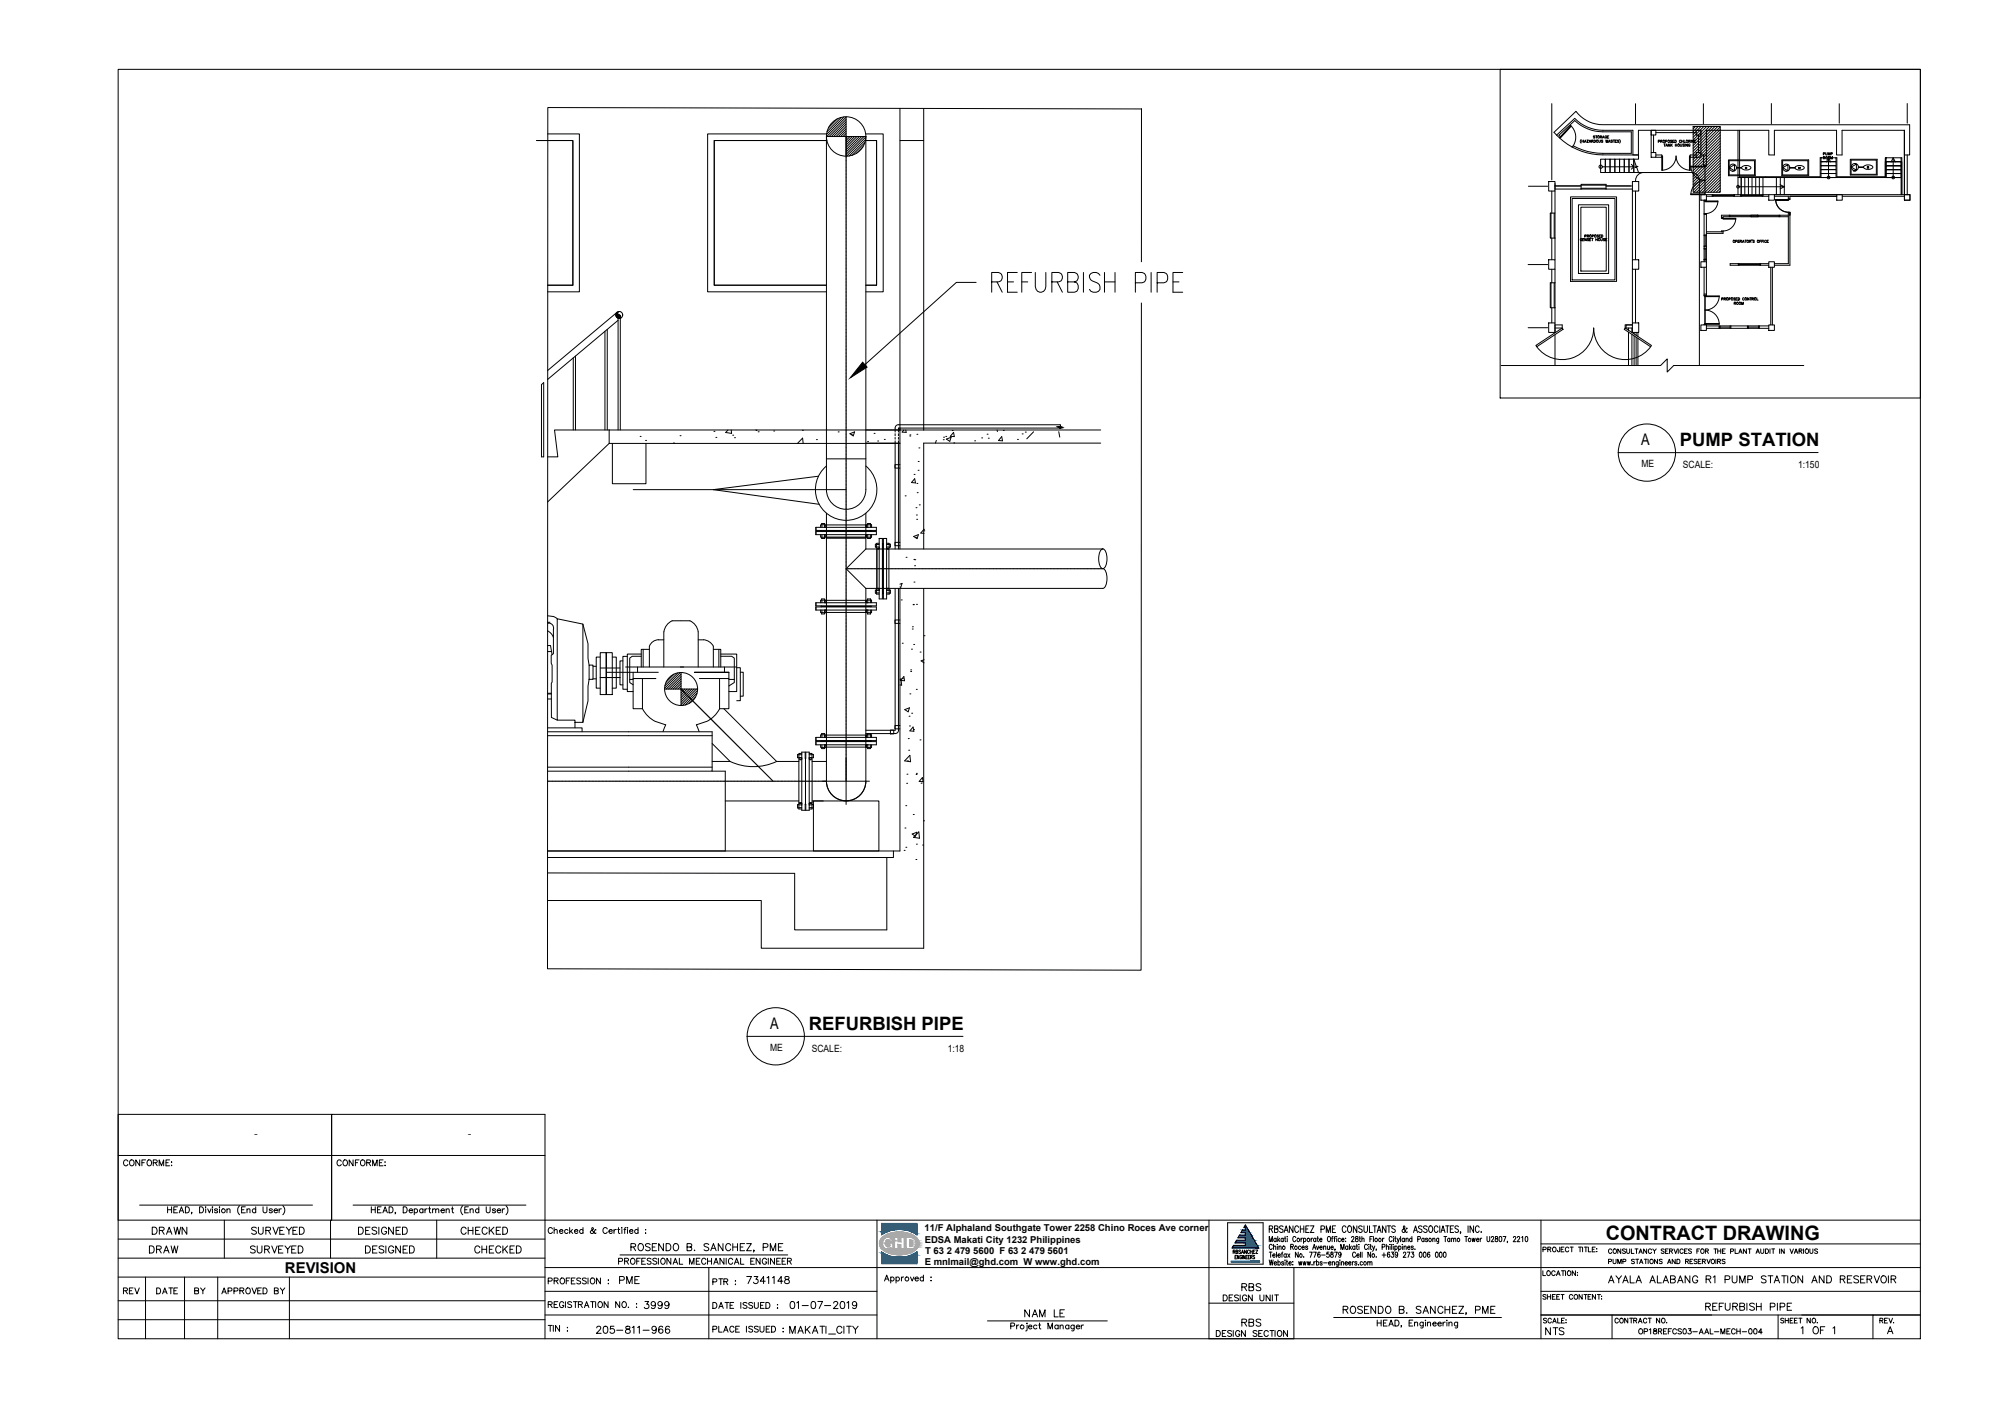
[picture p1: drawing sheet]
<svg xmlns="http://www.w3.org/2000/svg" width="841mm" height="594mm" viewBox="0 0 841 594" stroke-linecap="round" stroke-linejoin="round" font-family="sans-serif">
<defs><g id="words">
<text font-size="8.4" x="677.9" y="523.4">CONTRACT DRAWING</text>
<g font-size="7.8">
<text x="709.3" y="188.3">PUMP STATION</text>
<text x="341.5" y="434.8">REFURBISH PIPE</text>
</g>
<g font-size="7.1">
<text x="265.3" y="529.9">ROSENDO B. SANCHEZ, PME</text>
<text x="565.9" y="556.3">ROSENDO B. SANCHEZ, PME</text>
</g>
<g font-size="6.8">
<text x="693" y="187.9">A</text>
<text x="325.2" y="434.4">A</text>
</g>
<g font-size="6.6">
<text x="63.1" y="522.5">DRAWN</text>
<text x="105.1" y="522.5">SURVEYED</text>
<text x="150.3" y="522.5">DESIGNED</text>
<text x="193.3" y="522.5">CHECKED</text>
<text x="260.3" y="543.3">PME</text>
<text x="314" y="543.3">7341148</text>
<text x="678" y="542.9">AYALA ALABANG R1 PUMP STATION AND RESERVOIR</text>
<text x="270.9" y="553.9">3999</text>
<text x="332.3" y="553.9">01-07-2019</text>
<text x="431.4" y="557.4">NAM LE</text>
<text x="719" y="554.6">REFURBISH PIPE</text>
<text x="523.2" y="561.3">RBS</text>
<text x="332.3" y="564.4">MAKATI_CITY</text>
<text x="759.2" y="564.4">1 OF 1</text>
</g>
<text font-size="6.3" x="120.3" y="537.7">REVISION</text>
<g font-size="6.2">
<text x="61.7" y="530.2">DRAW</text>
<text x="104.4" y="530.2">SURVEYED</text>
<text x="153.1" y="530.2">DESIGNED</text>
<text x="199.3" y="530.2">CHECKED</text>
<text x="260" y="535.2">PROFESSIONAL MECHANICAL ENGINEER</text>
<text x="523.2" y="546.1">RBS</text>
<text x="250.5" y="564.1">205-811-966</text>
<text x="651.2" y="564.8">NTS</text>
</g>
<g font-size="5.7">
<text x="50.8" y="493.5">CONFORME:</text>
<text x="141.1" y="493.5">CONFORME:</text>
<text x="230.4" y="543.3">PROFESSION :</text>
<text x="299.9" y="543.6">PTR :</text>
<text x="50.8" y="547.5">REV</text>
<text x="64.9" y="547.5">DATE</text>
<text x="80.8" y="547.5">BY</text>
<text x="92.4" y="547.5">APPROVED BY</text>
<text x="515.1" y="550.3">DESIGN UNIT</text>
<text x="230.4" y="553.2">REGISTRATION NO. :</text>
<text x="299.9" y="553.5">DATE ISSUED :</text>
<text x="299.9" y="563.7">PLACE ISSUED :</text>
<text x="512.2" y="565.5">DESIGN SECTION</text>
</g>
<g font-size="5.3">
<text x="650.2" y="550">SHEET CONTENT:</text>
<text x="650.5" y="559.9">SCALE:</text>
<text x="680.5" y="559.9">CONTRACT NO.</text>
<text x="750.7" y="559.9">SHEET NO.</text>
<text x="792.3" y="559.9">REV.</text>
<text x="690.7" y="564.4">OP18REFCS03-AAL-MECH-004</text>
</g>
<text font-size="4.9" x="678" y="534.8">PUMP STATIONS AND RESERVOIRS</text>
<g font-size="4.8">
<text x="107.4" y="479.9">-</text>
<text x="197.5" y="479.9">-</text>
</g>
<g font-size="4.2">
<text x="693" y="197.3">ME</text>
<text x="710.5" y="197.6">SCALE:</text>
<text x="759.2" y="197.5">1:150</text>
<text x="325.2" y="443.8">ME</text>
<text x="400.1" y="444">1:18</text>
<text x="342.7" y="444.1">SCALE:</text>
</g>
<g font-size="4">
<text x="731" y="129.8">ROOM</text>
<text x="390.4" y="519.8">11/F Alphaland Southgate Tower 2258 Chino Roces Ave corner</text>
<text x="390.4" y="524.7">EDSA Makati City 1232 Philippines</text>
<text x="390.6" y="529.4">T 63 2 479 5600 F 63 2 479 5601</text>
<text x="390.4" y="534.3">E mnlmail@ghd.com W www.ghd.com</text>
</g>
<text font-size="3.5" x="787" y="72.3">M</text>
</g></defs>
<!-- layer: M-X-BKGD -->
<g fill="none" stroke="#000" stroke-width=".42">
<path d="M633.4 29.3h177.4v138.7h-177.4zM226.5 59.3h15.4v61.1h-10.7h10.7v-61.1zM231.2 56.5h13.4v66.7h-13.4M231.3 45.4l250.6 .6-.1 363.6-250.6-.5zM301.6 59.3h47.5h-47.5v61.1h47.3h-47.3zM348.9 57.6h16.7v149.1a8.3 8.3 0 0 1-8.4 8.3 8.3 8.3 0 0 1-8.3-8.3zM349 56.5h-50.2v66.7h50.1M353.6 50.2l-3.9 3.8M355.1 49.6l-5.9 6M356.3 49.4l-7.3 7.4M357.2 49.3v290.4M357.2 49.5l-8.1 8.1"/>
<path d="M357.2 50.4l-7.2 7.2M357.2 51.4l-6.2 6.2M357.2 52.4l-5.2 5.2M357.2 53.4l-4.2 4.2M357.2 54.4l-3.2 3.2M357.2 55.4l-2.3 2.2M357.2 56.3l-1.3 1.3M357.2 57.3l-.3 .3M357.9 57.6l-.7 .7M358.9 57.6l-1.7 1.7M359.8 57.6l-2.6 2.7M360.8 57.6l-3.6 3.6"/>
<path d="M361.8 57.6l-4.6 4.6M362.8 57.6l-5.6 5.6M363.8 57.6l-6.6 6.6M364.8 57.6l-7.6 7.6M365.4 59.3h4.7v61.1h-4.5h4.5v-61.1zM365.5 56.5h7.4v66.7h-7.3M365.5 58.9l-7 7M365.6 57.8l-8.2 8.2M380 45.7v13.6M390 45.8v13.5h-10v122.2M390 59.3v122.3M364.4 62l-2.9 2.8"/>
<path d="M365.2 60.2l-5.4 5.4M255.4 139.9v41.7M256.4 139.1v42.5M260.5 131.9l-29.3 24.6M260.7 131.8l-.5 .4M260.8 132.1l-.8 .9M260.8 132.4l-.8 .8M260.8 132.6l-.8 .8M260.9 132.7l-.8 .8M261 134.4v47.2M261 135.2l-29.8 25.1M261 132.8l-.8 .9"/>
<path d="M261.1 131.6l-1.1 1.1M261.2 133l-.9 .9M261.4 131.6h.1M261.4 133l-1 1M261.4 131.5a.74 .74 0 0 0-.6 .8 .74 .74 0 0 0 .6 .7M261.5 133a.74 .74 0 0 1 .6 .7 .74 .74 0 0 1-.6 .7l.5-.5M261.6 133l-1.1 1.1M261.8 133.1l-1.1 1.1M261.8 133.3l-1 1M261.9 134.4v47.2M262 133.4l-1 1M262 133.6l-.8 .8"/>
<path d="M262.2 134.2l-.3 .2M242 151.1v30.5M243 150.4v31.2M228.6 162.4l.9-.8v31.3h-.9zM257.2 181.6v5.6h122.8M257.2 181.6h-23.1l1.4 11.3h-4.3M257.2 187.2l-26 24.8M257.2 181.6h207.5M258.5 187.2v17h14.2v-17M270.3 184.3h.1M272.6 186h.1M284.3 187.1h.1"/>
<path d="M287.1 184h.1M301.4 182.1h.1M302.2 184.7h.1M307.4 181.6l-1 1 2.5 .4-.2-1.4M309.3 183.8h.1M310.1 184.8h.1M319.1 181.6l.4 .2v-.2M320.1 182.3h.1M326.7 182h.1M336.7 187.2l2.2-2.2 .2 2.2M338.8 181.7h.1M344.7 185.6h.1"/>
<path d="M348.9 196.8a13 13 0 0 0-1.1 18.8 13 13 0 0 0 18.9 0 13 13 0 0 0-1.1-18.8M348.9 193.7h16.7M353.9 182.4h.1M358.8 183.1l2-.7-.6 1.7zM359.4 183.5h.1M365.6 187.1h14.4M366.3 186.5h.1M369 183h.1M370.6 186.2h.1M373.4 185.5h.1M377.9 183.1v.9M377.9 184.7v.7"/>
<path d="M377.9 186.1v45.7M379.3 183.1v.9M379.3 184.7v.7M379.3 186.1v45.7M380 196.2h-2.2v1.4h2.2M380 180.7v51.1M381.6 181.6l-.7 .8 1.7 .2-.2-1M384.1 184.1h.1M384.1 183.6h.1M387.1 183.4h.1M387.6 198.6h.1M387.7 194.8h.1"/>
<path d="M388 189.1h.1M395.3 186l-.4 1.1M398.2 185.7h.1M398.4 184.6h.1M399.3 184.3h.1M399.6 185.4l1.9-.8-.5 1.7zM402 181.8h.1M402.6 182.6l.3 1.7-1.7-.1zM402.7 187h.1M411.5 186.1h.1M414.5 184.9h.1M416.7 183.3h.1"/>
<path d="M417.3 185h.1M421 181.6l.1 .6M422.9 184.3l.4 1.8-1.7-.1zM423.6 181.7h.1M429.6 185.5h.1M431.6 183.2h.1M432.9 182.4h.1M436.4 182.3l-2.9 3M447 182.3l.4 2.3M447.6 180.7h-68.3v1.7M447.6 180v.8M447.6 180v-.6l-68.3-.1-.8 .3-.5 .7-.1 2.1"/>
<path d="M464.7 187.1h-74.7v44.7M267.3 206.7h89.9M345.5 201.1l-44.4 5.6 44.7 6.2M348.9 216.7v113.1a8.3 8.3 0 0 0 8.3 8.3 8.3 8.3 0 0 0 8.4-8.3v-81.4M365.6 216.7v15.1M382.2 209.4h.1M385.9 200.3h.1M386.2 202.1l.3 1.8-1.7-.2zM386.7 214.4h.1M386.9 217.5h.1M387 219.3h.1M387.1 204.1h.1"/>
<path d="M387.2 208h.1M388.1 213.2h.1M344.5 222.7h25.5v1.3h-25.5zM344.5 224.4h25.5v1.3h-25.5zM346.5 222.7v-1.1h2.1v1.1M346.5 225.7v1.2h2.1l.1-1.2 .3 .4M346.7 224v.4M346.7 224.2h21M346.9 221.6v-.5h1.3v.5M346.9 226.9v.5h1.3v-.5M347 221.6v1.1M347 225.7v1.2"/>
<path d="M348.1 221.6v1.1M348.1 225.7v1.2M348.9 227.1h16.7M349 221.6h16.5M349 226.8h16.5M349 222.3l-.3 .3M365.6 222.3l.3 .3M365.6 231.8l-8.4 8.3 8.4 8.3M365.6 231.8h100M365.9 222.7v-1.1h2.1v1.1M366.3 221.6v-.5h1.3v.5M366.3 226.9v.5h1.3v-.5"/>
<path d="M366.4 221.6v1.1M366.4 225.7v1.2M367.5 221.6v1.1M367.5 225.7v1.2M367.7 224v.4M368 225.7v1.2h-2.1v-1.2l-.3 .4M370.1 229.8h-.5v1.3h.5M370.1 229.9h1.1M370.1 231h1.1M370.2 231.8v16.6M370.2 231.8h.7M371.2 229.4h-1.1v2.1h1.1l-.3 .3"/>
<path d="M371.2 227.4h1.3v25.5h-1.3zM372.5 229.6h.5M372.8 229.6v21M373 227.4h1.3v25.5h-1.3zM374.3 229.4h1.1v2.1h-1.1M374.3 229.9h1.1M374.3 231h1.1M374.4 231.5l.3 .3M374.7 231.8h.6v16.6l-.9 .3M375.4 229.8h.5v1.3h-.5M380 229h-2.2v1.4h2.2M382.5 235.3h.1"/>
<path d="M385.8 226.5l1.9-.8-.5 1.7zM385.8 236.2h.1M386.1 238.9h.1M386.2 236.3h.1M386.6 226.9h.1M390 224.1h.1M390.2 223.8l-.1-.3-1.3 1.6 1.4 .1M464.8 232.2a1.28 1.28 0 0 1 1.5-.2 1.28 1.28 0 0 1 .7 1.3 7.1 7.1 0 0 1-1 6.7 1.89 1.89 0 0 1-2-2.2l-.1-2.8zM231.2 260l2.3 .3M344.5 254.5h25.5v1.3h-25.5zM344.5 256.3h25.5v1.3h-25.5zM346.5 257.6v1.1h2.1l.1-1.1 .3 .3"/>
<path d="M346.7 256.1h21M346.7 255.8v.5M346.9 258.7v.5h1.3v-.5M346.9 253.4v-.5h1.3v.5M347 253.4v1.1M347 257.6v1.1M348.1 253.4v1.1M348.1 257.6v1.1M349 258.6h16.5M349 253.5h16.5M349 254.1l-.3 .4-.1-1.1h-2.1v1.1M357.2 240.1h108.4a4.6 4.6 0 0 1 1.7 5.1l-.6 2.3-1.1 .9h-100"/>
<path d="M365.6 254.1l.3 .4v-1.1h2.1v1.1M366.3 258.7v.5h1.3v-.5M366.3 253.4v-.5h1.3v.5M366.4 253.4v1.1M366.4 257.6v1.1M367.5 253.4v1.1M367.5 257.6v1.1M367.7 255.8v.5M368 257.6v1.1h-2.1v-1.1l-.3 .3M370.1 249.3h1.1M370.1 249.2h-.5v1.3h.5M370.1 250.3h1.1"/>
<path d="M370.2 248.4h.8l.2 .3M371.2 248.7h-1.1v2.2h1.1M372.5 250.6h.5M374.3 248.7h1.1v2.2h-1.1M374.3 249.3h1.1M374.3 250.3h1.1M375.4 249.2h.5v1.3h-.5M377.9 248.4v59.9h-12.3M379.3 248.4v60.4l-.5 .7-.9 .2h-12.3M380 248.4v110.9h-2.8v2.8h-2.8v30.5h-38.9v-23.8l-104.3-.2M380 246.7l.8-.4-.5 1.7-.3-.2M380.5 253.3h.1"/>
<path d="M385.5 255.2h.1M385.5 255.3h.1M385.9 245.8h.1M386.9 255.2h.1M390 248.4v152h-68.6v-20.2h-90.2M231.2 263.1a2.13 2.13 0 0 1 2.5 2.6v10.3l-1 .7v3.3l.4 .9v7.1l-.3 .5v14.4l2.5 1.2M231.2 272.6h1.2l.7 3.8M231.2 262.7h1M231.2 275.1h1.6M231.2 266.3l1.5 1.2 1 1.6M233.5 260.3l1.8 1M246.1 263.5l2.2 8.3v6.2l.4 2.9"/>
<path d="M253.4 275.6h2.5v17.7h-2.5zM253.4 277.4h-1.7v13.2h1.7M255.9 275.6h.1M256 275.6h2.5v17.7h-2.5zM258.5 277.4h1.7v13.2h-1.7M263 279h-1.2v10.2h1.2M264.9 277.1h-1.9v13.9h1.9M270.7 276.2h-5.8v15.8h2.4M270.7 277.1h-3.8l-1 .8v10.3l1.4 .9M271.5 274.2v7.4M274.2 274.2h-3.5v7.4M274.2 272.9v8.7"/>
<path d="M278 270.2h2.3M278.1 270.1l-2.1 .6-1.1 .9-.7 1.2M280.3 266.8v14.8M287.5 262.1h-3.7a5.9 5.9 0 0 0-3.5 4.7M287.6 262.1h3.7a5.9 5.9 0 0 1 3.5 4.7v14.8M294.8 270.2h2.2M297 270.1l2.1 .7 2.1 2v8.8M301.2 274.2h3.1v7.4M303.5 274.2v7.4M304.3 276.2h6.7v15.8h-3.3M304.3 277.1h4.6l1.1 .8v10.3l-2.3 1.4M380 261.8h-2.2v1.4h2.2"/>
<path d="M380.9 271.6h.1M384.8 274.1h.1M385.2 265.6h.1M385.2 264.7h.1M385.8 272.1h.1M388.5 275.3h.1M390.1 268.4h.1M390.2 278.5l-1.3 .5 1.3 .9M231.2 293h1.6M231.2 292.7h1.6M231.2 295.1h1.6M248.7 286.8l-.4 3v6.1l-2.2 9.1"/>
<path d="M248.7 280.8h1.7v6h-1.7zM250.4 286.6h1.3M250.4 281.3h1.3M253.4 286.1h8.4M253.4 282.1h8.4M256.3 283.9h21.6M264.1 281.6h46.8M265.9 286.9h1.4M267.3 283.9v2.6h9.6h-9.6v12.7h3.9M269.2 281.6v2.3M271.2 286.5v12.7M271.3 299.2a12.3 12.3 0 0 0 5.5 5.4l4.3 1.5"/>
<path d="M280.6 290.9h13.9M284.6 284.6l-3.4 3.5M286.1 284.2l-5.4 5.3M287.2 284l-6.6 6.6M287.5 284.7l-6.2 6.2M287.5 285.7l-5.2 5.2M287.5 286.7l-4.3 4.2M287.5 287.6l-3.3 3.3M287.5 288.6l-2.3 2.3M287.5 289.6l-1.3 1.3M287.5 290.6l-.3 .3M287.5 284v13.9"/>
<path d="M287.5 290.9l.3 .3M287.8 291.3h.1M288 291.4l.3 .3M288.1 290.9l-.6 .7M288.4 291.8l.2 .3M288.7 292.1l.1 .1M288.8 292.3l.3 .2M289.1 290.9l-1.6 1.7M289.1 292.6h.1M289.2 292.7l.3 .2M289.5 293h.1M289.7 293.1l.2 .3"/>
<path d="M290 293.4h.1M290.1 290.9l-2.6 2.6M290.1 293.5l.2 .3M290.4 293.8l.1 .1M290.5 293.9l.3 .3M290.8 294.2l.1 .1M290.9 294.4l.3 .2M291.1 290.9l-3.6 3.6M291.2 294.7h.1M291.4 294.8l.2 .2M291.6 295.1h.1M291.8 295.2l1.5 1.5"/>
<path d="M292.1 290.9l-4.6 4.6M293 290.9l-5.5 5.6M293.2 283.9h14.5h-14.5M293.4 296.8l.3 .4M293.6 294.4l-2.7 2.6M293.8 297.2l.3 .4M294 290.9l-6.5 6.6M294.2 292.7l-4.9 5M294.2 297.6l.4 .4M294.4 291.5l-6.3 6.4M294.7 298.1l.3 .3M295.1 298.5l.3 .4"/>
<path d="M295.5 298.9l.3 .4M295.9 299.3l.4 .4M296.3 299.7l.4 .4M303.8 286.5v12.7h3.9v-12.7M303.8 299.2a12.3 12.3 0 0 1-5.5 5.4l-4.3 1.5M305.6 299.2l22.3 22.3h9.4M305.9 281.6v2.3M307.7 283.9v2.6h-12.4M307.7 286.9h2.3M311 281.9h1.6v14h-1.6M312.6 283.8h1.2v10.1h-1.2M380 287l.4-.4 .3 2.7-.7-.1"/>
<path d="M381 286.5h.1M381.6 285.7l.3 1.7-1.7-.1zM382 299.6l2-.7-.6 1.7zM384.1 293h.1M384.5 283.5h.1M384.5 282.9h.1M386.9 291.1h.1M231.2 309h69.5v16.6h-69.5M231.2 307.3h14.6v1.7M231.2 310.6h69.5M242.8 305h3.3v-41.5l-10.8-2.2v42.8h7.5v3.2M281.1 306l-1.2 2.9"/>
<path d="M294 306l1.2 2.9M296.8 300.2l.3 .4M297.2 300.6l.3 .4M297.6 301.1l.4 .3M298 301.5l.4 .3M298.5 301.9h.1M298.5 302l.3 .2M298.9 302.3v.1M299 302.4l.3 .3M299.3 302.8h.1M299.4 302.8l.3 .3M299.7 303.2h.1"/>
<path d="M299.8 303.3l.3 .2M300.2 303.6h.1M300.2 303.7l.3 .2M300.6 304v.1M300.7 313.9l7.5 7.6h-7.5M300.7 304.1l.3 .3M301 304.4v.1M301.1 304.5l.3 .3M301.4 304.9l1.3 1.3M302.8 306.2l.3 .3M303.1 306.6h.1M303.2 306.6l.3 .3"/>
<path d="M303.5 307h.1M303.7 307.1l.2 .3M304 307.4v.1M304.1 307.5l.2 .3M304.4 307.8v.1M304.5 307.9l.3 .3M304.8 308.3h.1M304.9 308.3l.3 .3M305.2 308.7h.1M305.4 308.8l.2 .3M305.7 309.1h.1M305.8 309.2l.2 .3"/>
<path d="M306.1 309.5v.1M306.2 309.7l.3 .3M306.6 310.1l.4 .3M307.1 310.5l.2 .3M307.4 310.8h.1M307.5 310.9l.2 .3M307.8 311.2l.1 .1M307.9 311.3l.3 .3M308.2 311.6l.1 .1M308.3 311.8l.3 .2M308.6 312.1h.1M308.8 312.2l.2 .2"/>
<path d="M309 312.5h.1M309.2 312.6l.2 .3M309.5 312.9l.1 .1M309.6 313l.3 .3M309.9 313.3l.1 .1M310 313.5l.3 .2M310.3 313.8h.1M310.4 313.9l.3 .2M310.7 314.2h.1M310.9 314.3l1.1 1.1M312.1 315.5h.1M312.1 315.6l.3 .2"/>
<path d="M312.5 315.9v.1M312.6 316l.2 .3M312.9 316.3v.1M313 316.4l.2 .3M313.3 316.7l.4 .4M313.7 317.1l.4 .4M314.2 317.6l.3 .4M314.6 318l.3 .4M315 318.4l.4 .4M315.4 318.8l.4 .4M315.9 319.3l.3 .3M316.3 319.7l.3 .4"/>
<path d="M337.3 318.5h-.6v1.5h.6M337.3 318.7h1.2M337.3 319.9h1.2M338.5 318.1h-1.2v2.3h1.2l-.2 .3-1 .1v18.1h.8M338.5 317.6h1.5v2.6h.2v-2.6h1.4v24.5h-1.4v-2.6h-.2v2.6h-1.5zM341.6 318.1h1.2v2.3h-1.1l.3 .4M341.6 318.7h1.2M341.6 319.9h1.2M342.8 318.5h.6v1.5h-.6M344.5 311.3h25.5v1.4h-25.5zM344.5 313.1h25.5v1.4h-25.5zM346.5 314.5v1.1h2.1l.1-1.1 .3 .3"/>
<path d="M346.5 311.3v-1.1h2.1v1.1M346.7 312.7v.4M346.7 312.9h21M346.9 315.6v.5h1.3v-.5M346.9 310.2v-.5h1.3v.5M347 310.2v1.1M347 314.5v1.1M348.1 310.2v1.1M348.1 314.5v1.1M349 315.5h16.5M349 310.4h16.5M349 311l-.3 .3"/>
<path d="M365.6 311l.3 .3M365.9 311.3v-1.1h2.1v1.1M366.3 309.7v.5M366.3 315.6v.5h1.3v-.5M366.4 310.2v1.1M366.4 314.5v1.1M367.5 310.2v1.1M367.5 314.5v1.1M367.6 309.7v.5M367.7 312.7v.4M368 314.5v1.1h-2.1v-1.1l-.3 .3M375.9 308.3h1.4v1.6h-1.4z"/>
<path d="M380 306.4h-2.2v1.3h2.2M383.5 311.9h.1M383.6 316.8h.1M383.8 302.4h.1M384 306.5h.1M384.1 318.9l.3 2.7-2.5-.3zM384.9 301.1h.1M385.5 307l.3 1.8-1.7-.2zM385.7 308h.1M388.4 312.4h.1M231.2 323.9h69.5M231.2 329.8h135.9"/>
<path d="M300.7 325.6h5.5v33.7M306.2 338.2h31.1M308.3 321.5a23.1 23.1 0 0 0 19.6 0M316.7 320.2l.4 .3M317.1 320.6l.4 .3M317.6 321l.3 .3M318 321.4l.4 .4M318.4 321.8l.4 .4M318.8 322.3l.4 .3M319.2 322.7l.4 .3M319.7 323.1l.4 .4M320.1 323.5l1.3 1.4"/>
<path d="M321.5 324.9l.2 .3M321.8 325.2v.1M321.9 325.3l.3 .3M322.2 325.7h.1M322.3 325.7l.3 .3M322.6 326.1h.1M322.8 326.2l.2 .3M323.1 326.5h.1M323.2 326.6l.2 .3M323.5 326.9v.1M323.6 327l.3 .3M323.9 327.3v.1"/>
<path d="M324 327.4l.3 .3M324.3 327.8h.1M324.5 327.9l.2 .3M324.8 328.2h.1M324.9 328.3l.2 .3M325.2 328.6v.1M325.3 328.7l.3 .4M325.7 329.2l.4 .3M326.2 329.6l.2 .2M337.3 339.7h-.6v1.5h.6M337.3 339.8h1.2M338.2 338.9l.3 .3h-1.2v2.4h1.2"/>
<path d="M340.1 320.2v19.3M341.6 339.8h1.2M342 320.8h.9v18.1h-.9M342 338.9l-.3 .3h1.1v2.4h-1.2M342.8 339.7h.6v1.5h-.6M342.9 338.2h28.2v21.1h-27.7v-21.1h4.2M342.9 321.5h6M382.8 330.7h.1M382.9 326.9h.1M383.1 321.3h.1M386.8 327h.1M386.9 326.5h.1"/>
<path d="M388.9 330.7h.1M389.4 328.3l.4 1.8-1.7-.2zM231.2 359.3h146M337.3 341h1.2M341.6 341h1.2M381.7 359.1h.1M382.1 349.6h.1M382.4 340.2h.1M382.5 357.7h.1M385.1 352.2l2-.8-.6 1.7zM385.6 343.9h.1M386.9 356.4h.1"/>
<path d="M387.9 351.3l.3 2.6-2.5-.3zM389.5 356.8h.1M389.9 346.6h.1M231.2 362.1h143.2M386.7 362.9h.1"/>
<circle cx="357.2" cy="57.6" r="8.3"/>
<circle cx="261.4" cy="133" r="1.46"/>
<circle cx="287.6" cy="290.9" r="7"/>
</g>
<g fill="#000" stroke="#000" stroke-width=".42">
<path d="M447.4 180.6l.2 .1zM447.4 180.6h.3zM447.4 180.2h.3z"/>
<path d="M447.4 180.2h.3zM447.4 180.2h.3z"/>
<path d="M447.4 180.2l.3 .1zM447.4 180.2l.3 .1z"/>
<path d="M447.4 180.3l.3 .1zM447.4 180.3l.3 .1z"/>
<path d="M447.4 180.4l.3 .1zM447.4 180.4l.3 .1z"/>
<path d="M447.4 180.5h.3zM447.4 180.5h.3z"/>
<path d="M447.4 180.5h.3zM447.4 180.5l.3 .1z"/>
</g>
<!-- layer: M-HVAC-EQPM-TEXT -->
<path d="M408.5 110.9v16.7l95-16.7zM408.5 127.6l95-16.7v16.7z" fill="#fff" stroke="#fff" stroke-width=".42"/>
<g fill="none" stroke="#000" stroke-width=".42">
<path d="M412.1 119.2h-8.3l-38.7 34.8M418.7 119h2.9a2.04 2.04 0 0 0 1.6-2 2.04 2.04 0 0 0-1.6-2h-2.9v8.4M420.9 119l2.2 4.4M425.4 119h2.5M429.5 115h-4.1v8.4h4.1M431.4 119h2.5M435.5 115h-4.1v8.4M437.1 115v6a2.23 2.23 0 0 0 2.2 2.4 2.23 2.23 0 0 0 2.3-2.4v-6M444.1 119h2.9a2.04 2.04 0 0 0 1.6-2 2.04 2.04 0 0 0-1.6-2h-2.9v8.4M446.3 119l2.2 4.4M450.8 119h2.8a2.03 2.03 0 0 0 1.7-2 2.03 2.03 0 0 0-1.7-2h-2.8v8.4h2.8a2.25 2.25 0 0 0 1.7-2.2 2.25 2.25 0 0 0-1.7-2.2M457.4 115v8.4"/>
<path d="M464.4 116.2a2.58 2.58 0 0 0-4.4 0 2.25 2.25 0 0 0 1.2 2.4l1.9 .8a2.1 2.1 0 0 1 1.3 2.1 2.1 2.1 0 0 1-1.6 1.9h-1.2l-1-.4-.6-.8M466.3 119h4.5M466.3 115v8.4M470.8 115v8.4M479.4 119.4h2.8a2.25 2.25 0 0 0 1.7-2.2 2.25 2.25 0 0 0-1.7-2.2h-2.8v8.4M486 115v8.4M488.5 119.4h2.9a2.26 2.26 0 0 0 1.7-2.2 2.26 2.26 0 0 0-1.7-2.2h-2.9v8.4M495.2 119h2.6M499.3 115h-4.1v8.4h4.1"/>
</g>
<path d="M364.2 152.9l1.9 2.1-7.1 4.5z" fill="#000" stroke="#000" stroke-width=".42"/>
<!-- layer: ARCHITECTURAL -->
<g fill="none" stroke="#000" stroke-width=".42">
<path d="M657.2 57.1l7.7-7.1a16.7 16.7 0 0 0 11.9 5h12.6v10.4h2.3M657.2 57.1l-1.1-1.2 9.3-8.9a14.4 14.4 0 0 0 11.4 5.6l129.5 .1v12.7h-2.2v-10.4h-26.4v10.4h-2.3v-10.4h-26.3v10.4h-2.3v-10.4h-26.4v15.2h-1.1v-4.8M657.2 57.1l1.2 1.1M658.4 58.2l.4-.5-.6-.6 6.7-6.2a17.3 17.3 0 0 0 11.9 4.8h11.9v9.1h-11.9a26.2 26.2 0 0 1-12.6-3.2M658.4 58.2l5.4 3.9M663.1 53l.3 .3-4.6 4.9-.2-.3zM663.1 53a6.7 6.7 0 0 1 1.1 8.5M697.1 55h2v2h-2zM697.1 55v9.4M698.1 57v7.4M699.1 56h17M716.1 55h2v2h-2z"/>
<path d="M717.1 57v7.4M733.8 55v27.2M734.5 55v19.6h34v-8h.3M804.1 55v27.2zM653.9 76.7h2.6v4h-2.6zM656.4 78.5h11.1M656.4 79.8h32.8M656.5 77.5v2.3M663.8 62.1a27.3 27.3 0 0 0 13 3.3h15M664.2 61.6l-.4 .5M667.5 79.8v-2h10.6v2M667.5 78.2h10.6"/>
<path d="M667.5 79.5h10.6M675.8 67.2h2v5.6h-2zM677.8 67.2h2v5.6h-2zM678.1 78.5h11.1M679.8 67.2h2v5.6h-2zM681.8 67.2h2v5.6h-2zM683.8 67.2h2v5.6h-2zM685.8 67.2h2v5.6h-2zM687.8 67.2h2v5.6h-2zM688.7 69.4l1.1 1h-13.3M689.2 76.7h2.7v4h-2.7zM689.8 67.2l1 3 .8 .1-1.3 .3 .8 .2 .7 2h-2z"/>
<path d="M689.8 70.4l-1.1 1M691.7 65.4v-10.4h26.4v10.4h2.3M691.8 65.4v1.8h-2M693.9 72.8a3.4 3.4 0 0 0-3.4 3.9M697.1 64.4h2v2h-2zM699.1 65.4h2.5v1h-2.5M701.6 65.9h.3v6h-.3zM701.6 71.9a6 6 0 0 0 6-6 6.1 6.1 0 0 0 6 6M711 72.8h-19.2h22.4a3.3 3.3 0 0 1 3.3 3.4v78.1M713.3 65.9h.3v6h-.3zM713.8 70.2h6.1v.3h-6.1zM713.9 70.2a6 6 0 0 0 6 5.9"/>
<path d="M716.1 64.4h2v2h-2zM716.1 65.4h-2.5v1h2.5M719.3 69.8h1.1M719.9 70.2v12M719.9 76.2a6 6 0 0 0-6 6M733.8 75h62.5M735.1 75v7.2M736.7 75v7.2M738.2 75v7.2M739.7 75v7.2M741.3 75v7.2M742.8 75v7.2"/>
<path d="M744.3 75v7.2M750 75v7.2M751.6 78l1.7 .9h-19.5M751.6 75v7.2M753.3 78.9l-1.7 .8M753.3 75v7.2M768.8 73.3h6.4v1.7h-6.4zM768.8 71.6h6.4v1.7h-6.4zM768.8 70h6.4v1.6h-6.4zM768.8 68.3h6.4v1.7h-6.4zM768.8 66.6h6.4v1.7h-6.4zM769.2 68.3h.3"/>
<path d="M771.1 68.4l.9-1.8 .9 1.8M772 66.6v8.4M775 66.6h.5v8h20.5M796 68.3v6.3M796.3 73.3h6.4v1.7h-6.4zM796.3 71.6h6.4v1.7h-6.4zM796.3 70h6.4v1.6h-6.4zM796.3 68.3h6.4v1.7h-6.4zM796.3 66.6v1.7h6.4v-1.7h-6.7v8M796.7 75h6v7.2M798.4 68.4l.9-1.8 .9 1.8M799.3 66.6v8.4"/>
<path d="M802.5 68.3h.2M802.7 66.6h.3v15.6M805.2 65.4v16.8M654.8 90v10.5M655.2 80.7v9.3M656.2 90v10.5M656.5 80.7v19.8M656.5 90h-2v10.5h2M663.1 83.1h19.4v35.7h-19.4zM663.8 83.8h18v34.4h-18zM666.4 86.5h12.8v29h-12.8zM667.4 87.5h10.8v27h-10.8z"/>
<path d="M689.2 80.7v29M690.5 80.7v29M713.8 81.9h6.1v.3h-6.1zM718.1 82.2h2.3v2.3h-2.3zM719.5 84.9h5.8v.3h-5.4v-.3M719.5 90.2h.9v20.3M719.5 90.5h.9M719.5 99.2h.9M719.5 99.5h.9M719.9 99.5v4.3M720.4 84.9v-.4h-.9v26M720.4 82.2h2.5"/>
<path d="M720.4 97.9h7.1M722.9 82.2h9.4v.7h-9.4zM722.9 82.2v.7h-2.5M723.3 82.2v.7M723.3 82.5h8.7M725.3 84.8a5.4 5.4 0 0 1-5.3 5.4M726.8 91.8h.7M727.5 97.5h-.7v.4M727.5 97.5v1h-7.1M730.1 90.9h-3.3v1.3h6v.3h-5.3v-1h2.6M730.1 90.9h9.3v.6h-9.3zM730.4 90.9v.6"/>
<path d="M730.4 91.2h8.7M732 82.2v.7M732.3 82.2h2.7v.7h-2.7zM732.8 92.2a5.4 5.4 0 0 1-5.3 5.3M735 82.2h9.3v.7h-9.3zM735.3 82.2v.7M735.3 82.5h8.7M739.1 90.9v.6M739.4 90.9h2.7v.6h-2.7zM739.4 90.9h2.7M742.1 90.9h9.3v.6h-9.3zM742.4 90.9v.6"/>
<path d="M742.4 91.2h8.7M744 82.2v.7M746.8 82.2h2.3v2.3h-2.3zM746.8 82.2h-2.5v.7h2.5M749.1 82.2h57.3v2.3h-2.3v-2.3M749.1 82.9h5.9v1.4M749.7 84.3h5.3v.3h-5.3zM749.7 84.3a5.4 5.4 0 0 0 5.4 5.3M751.1 90.9v.6M755 89.6v21.7h-5.9M755 89.6h.7M755 83.9h.7"/>
<path d="M755 89.9h.7M755 90.9h-3.6v.6h3.6M755.7 90.9v-1.3v22.4h-6.6M775.5 82.9h-19.8v1.4h-6v.3h5.3v-.3M775.5 82.2h2.3v2.3h-2.3zM777.8 82.9h26.3M804.1 82.2h2.3v2.3h-2.3zM653.9 109.7h2.6v4h-2.6zM654.8 119.4v10.5M655.2 100.5v9.2M655.2 113.7v5.7M656.2 119.4v10.5"/>
<path d="M656.5 119.4h-2v10.5h2M656.5 100.5v9.2M656.5 113.7v22.6M689.2 109.7h2.7v4h-2.7zM689.2 113.7v22.6M690.5 113.7v22.6M718.1 110.5h2.3v2.3h-2.3zM719.5 109.5h.9h-.9M719.5 112.8v12.2h.9v-12.2M719.5 103.8h.9M719.5 104.2h.9M719.5 104.8h.9"/>
<path d="M719.5 109.8h.9M719.5 105.2h.9M719.9 105.2v4.3M730.5 111.3h3.4v.7h-3.4zM733.9 111.3h9.4v.7h-9.4zM734.3 111.3v.7M734.3 111.7h8.7M743 111.3v.7M746.8 110.5h2.3v2.3h-2.3zM746.8 111.3h-3.5v.7h3.5M747.6 112.8v24.4M748.3 112.8v24.4"/>
<path d="M653.9 136.3h2.6v4.1h-2.6zM655.2 129.9v6.4M656.5 138.5h3.1v-1.3h-3.1v3.3M686.2 138.5l11 7.4-.3 .5-11.1-7.3zM686.5 138.5v-1.3h2.7h-3v1.3h3M687.5 138.5v1M689 138.5v1.9M689.2 136.3h2.7v4.1h-2.7zM718.1 137.2h2.3v2.3h-2.3zM719.5 137.2v-.3h.9v.3M719.5 124.6h.9M719.5 124.1h.9"/>
<path d="M719.9 125h6v.3h-6zM719.9 136.6h6v.3h-6zM719.9 125v11.9M720.4 138.6h5.7v-1h-.3v1M720.4 137.6h5.4M725.9 124.9a6 6 0 0 1-6 6 6 6 0 0 1 6 6M726.1 138.1h4.3M730.4 137.6v1M730.8 137.6h-4.7v1h4.7M730.8 138.6h7.3v-1h-.3v1M730.8 137.6h7M730.8 137.6v1"/>
<path d="M738.1 138.1h4.4M742.5 137.6v1M742.8 137.6h-4.7v1h4.7M742.8 138.6h4M742.8 137.6h4M742.8 137.6v1M746.8 137.2h2.3v2.3h-2.3zM633.8 154.3h67.3l2.8-2.8v5.6l2.7-2.8h54.9M648.4 145.9l11.2-7.4 .3 .6-11.1 7.3zM648.8 146.4a13.3 13.3 0 0 0 14.9 4.8 13.3 13.3 0 0 0 9.2-12.7 13.3 13.3 0 0 0 9.1 12.7 13.3 13.3 0 0 0 14.9-4.8M656.5 141.3v13M687.5 140.3v14"/>
<path d="M689 141.2v13.1M689.9 140.4v.6M689.9 141.8v12.5M690.8 140.4v1.2M690.8 142.4v11.9M691.5 140.4v1.7M691.5 142.9v11.4"/>
<circle cx="675.8" cy="70.4" r=".7"/>
<circle cx="733.8" cy="78.8" r=".57"/>
<circle cx="772" cy="74.9" r=".57"/>
<circle cx="799.3" cy="74.9" r=".57"/>
</g>
<!-- layer: GRID -->
<path d="M655.2 43.8v32.2M690.5 43.8v8.6M719.2 43.8v8.6M747.9 43.7v8.7M776.5 43.8v8.2M805.2 43.7v8.3M645.3 78.6h8.1M645.2 111.7h8.2M645.2 138.4h8.2" fill="none" stroke="#000" stroke-width=".42"/>
<!-- layer: text -->
<g fill="none" stroke="#000" stroke-width=".42">
<path d="M667.5 58.9l-.3 .7 .3 .8M667.9 59.6h.6M667.9 59.1v1M668.5 59.1v1M669.1 59.8h.4M670 59.1h.6l-.6 1h.6M671 59.8h.5M672 59.6l.6-.1v-.3l-.6-.1v1M672.3 59.6l.3 .5M673 59.1a.52 .52 0 0 1 .6 .5 .52 .52 0 0 1-.6 .5zM673.4 57.5h-.7l.7 .6-.7 .1M673.7 57.3h.6"/>
<path d="M674 57.3v1M675 59.1l.3 1 .4-.1v-.9M675.6 57.8l.6-.3-.6-.2v1M675.9 57.8l.3 .5M676.5 58.3l.4-1 .4 1M676.7 59.3h-.6l.6 .5-.2 .3-.4-.1M676.7 58h.5M677.9 59.1l.3 1 .2-1 .2 1 .3-1M678.3 57.6a.41 .41 0 0 0-.6-.2 .41 .41 0 0 0 0 .7 .41 .41 0 0 0 .6-.2h-.2M678.6 57.8h.4M679.2 59.8h.5M679.3 57.3h-.7v1h.7"/>
<path d="M680.8 59.3h-.7l.6 .4a.33 .33 0 0 1-.1 .5 .33 .33 0 0 1-.5-.2M681.1 59.1h.7M681.4 59.1v1M681.9 59.6h.4M682.6 59.1h-.7v1h.7M683.5 59.3h-.7l.7 .5-.2 .3-.5-.1M683.8 58.9l.3 .7-.3 .8M700.1 59.7l.6-.1 .1-.3-.7-.1v1M701.1 59.6l.7-.1v-.2l-.7-.1v1M701.5 59.6l.3 .6M703.2 59.7l.6-.1v-.3l-.6-.1v1M705.9 59.3h-.7l.6 .5v.3l-.6-.1"/>
<path d="M706.2 59.6h.4M706.8 59.2h-.6v1h.6M707.1 59.2a.52 .52 0 0 1 .7 .5 .52 .52 0 0 1-.7 .5zM709.7 59.4l-.4-.2-.3 .3 .2 .6 .5-.2M710 59.6h.7M710 59.2v1M710.7 59.2v1M711 59.2v1h.6M712.9 59.6l.7-.2-.7-.2v1M713.2 59.6l.4 .6M713.9 59.2v1M714.9 59.2v1l-.6-1v1"/>
<path d="M715.3 59.6h.4M716 59.2h-.7v1h.7M668.9 60.1l.4-1 .4 1M670.9 60.1l.4-1 .4 1M679.1 60.1l.4-1 .3 1M702.5 60.8h.6M702.8 60.8v1M703.3 61.8l.4-1 .4 1M703.4 61.5h.5M705 60.8v1l-.6-1v1M705.4 60.8v1M705.6 61.2l.4 .6"/>
<path d="M706 60.8l-.6 .7M707.3 60.8v1M707.3 61.3h.7M708 60.8v1M709.4 60.8l.3 1 .3-.1 .1-.9M711.1 60.9l-.6-.1 .6 .9h-.6M711.4 60.8v1M712.4 60.8v1l-.6-1v1M713.5 61a.37 .37 0 0 0-.4-.2 .37 .37 0 0 0-.3 .4v.2a.36 .36 0 0 0 .4 .4 .36 .36 0 0 0 .3-.4h-.2M669.1 99.7l.6-.1v-.3l-.6-.1v1M670.1 99.6l.7-.3-.7-.1v1M670.4 99.6l.4 .6"/>
<path d="M672.1 99.7l.6-.1 .1-.3-.7-.1v1M674.8 99.3h-.6l.6 .6-.2 .3-.4-.2M675.1 99.6h.4M675.8 99.2h-.7v1h.7M676 99.2h.5l.2 .4-.3 .6h-.4zM667.9 100.9a.39 .39 0 0 0-.6-.1 .39 .39 0 0 0 0 .6 .39 .39 0 0 0 .6-.1h-.2M668.2 101.2h.3M668.8 100.7h-.6v1h.6M669.7 100.7v1l-.6-1v1M670.8 100.8h-.7l.7 .6-.1 .2-.6-.1M671.1 101.2h.4M671.7 100.7h-.6v1h.6"/>
<path d="M672 100.7h.6M672.3 100.7v1M673.7 101.2h.7M673.7 100.7v1M674.4 100.7v1M675.8 100.7l.3 1 .4-.2v-.8M677.6 100.8h-.7l.7 .6-.1 .2-.6-.1M677.9 101.2h.3M678.4 100.7h-.5v1h.5"/>
<circle cx="674.3" cy="59.6" r=".46"/>
<circle cx="674.9" cy="57.8" r=".46"/>
<circle cx="702.5" cy="59.6" r=".45"/>
<circle cx="704.6" cy="59.6" r=".46"/>
<circle cx="712.2" cy="59.6" r=".46"/>
<circle cx="708.7" cy="61.2" r=".46"/>
<circle cx="671.5" cy="99.6" r=".45"/>
<circle cx="673.5" cy="99.6" r=".46"/>
<circle cx="675.2" cy="101.1" r=".45"/>
</g>
<!-- layer: TEXT3 -->
<g fill="none" stroke="#000" stroke-width=".42">
<path d="M769.8 65l.6-.1v-.4h-.6v.9M769.8 66.6l.6-.1v-.3l-.6-.1v1M770.1 66.6l.3 .5M770.8 64.5l.3 .9 .3-.1 .1-.8M771.8 65.4v-.9l.4 .9 .4-.9v.9M772.9 67.1v-1l.4 1 .4-1v1M773 65l.6-.1v-.4h-.6v.9M732.7 101.9h.6l.1-.4-.7-.1v1M733.7 101.9h.4M734.4 101.4h-.7v1h.7M734.6 101.9l.6-.1 .1-.3-.7-.1v1M735 101.9l.3 .5"/>
<path d="M735.6 102.4l.4-1 .4 1M735.8 102.1h.5M736.7 101.4h.7M737 101.4v1M738.6 101.9l.6-.1v-.3l-.6-.1v1M738.9 101.9l.4 .5M739.7 101.2l-.1 .3M740.7 101.5h-.7l.7 .6-.7 .2M742.9 101.9h.4M743.6 101.4h-.7v1M743.8 101.9h.4M744.4 101.4h-.6v1"/>
<path d="M744.7 101.4v1M745.8 101.6a.42 .42 0 0 0-.6 0 .42 .42 0 0 0 0 .6 .42 .42 0 0 0 .6 0M746 101.9h.4M746.6 101.4h-.6v1h.6M726.9 126.3l.5-.1v-.4l-.5-.1v1M727.9 126.2l.5-.1v-.3l-.5-.1v1M728.2 126.2l.3 .5M738.4 125.7v1l-.6-1v1M738.8 125.7h.7M739.2 125.7v1M739.7 126.2l.6-.1v-.3l-.6-.1v1M740 126.2l.3 .5"/>
<path d="M741.7 125.7v1h.6"/>
<circle cx="771.2" cy="66.6" r=".46"/>
<circle cx="772.2" cy="66.6" r=".46"/>
<circle cx="732.1" cy="101.9" r=".46"/>
<circle cx="737.9" cy="101.9" r=".46"/>
<circle cx="742.3" cy="101.9" r=".45"/>
<circle cx="729.2" cy="126.2" r=".46"/>
<circle cx="741.1" cy="126.2" r=".46"/>
</g>
<!-- layer: pipes -->
<g fill="none" stroke="#000" stroke-width=".42">
<path d="M729.8 67.5h11.3v6.7h-11.3zM730.1 67.8h10.7v6.1h-10.7zM730.1 70.8l2.2-1.3v2.6zM731.4 72.3h.3M733.1 70.9h2.2h-2.2M735.4 70.5a2.72 2.72 0 0 1 3.8 .3 2.51 2.51 0 0 1-3.9 0zM736.9 71.3v-.7l.3 .7 .3-.7v.7M752.3 67.5h11.3v6.7h-11.3zM752.6 67.8h10.7v6.1h-10.7zM752.7 70.8l2.2-1.3v2.6zM754 72.3h.2M755.6 70.9h2.2h-2.2"/>
<path d="M757.9 70.5a2.72 2.72 0 0 1 3.9 .3 2.51 2.51 0 0 1-4 0zM759.4 71.3v-.7l.3 .7 .3-.7v.7M781.2 67.3h11.3v6.6h-11.3zM781.5 67.6h10.7v6h-10.7zM781.6 70.6l2.2-1.4v2.7zM782.5 72.2h1.1M782.5 72.1h1.1M783.1 72l-.1 .1M784.6 70.6h2.1h-2.1"/>
<circle cx="731.6" cy="70.8" r="1.5"/>
<circle cx="754.2" cy="70.8" r="1.5"/>
<circle cx="783.1" cy="70.5" r="1.5"/>
</g>
<!-- layer: M-HVAC-DUCT-TEXT -->
<g fill="none" stroke="#000" stroke-width=".42">
<path d="M714.9 53.4h11.4v27.8h-11.4zM715.8 53.4l-.9 1M717 53.4l-2.1 2.2M718.2 53.4l-3.3 3.4M719.3 53.4l-4.4 4.5M720.5 53.4l-5.6 5.7M721.7 53.4l-6.8 6.9M722.9 53.4l-8 8.1M724 53.4l-9.1 9.2M725.2 53.4l-10.3 10.4M726.3 53.6l-11.4 11.4M726.3 54.7l-11.4 11.5"/>
<path d="M726.3 55.9l-11.4 11.5M726.3 57.1l-11.4 11.4M726.3 58.3l-11.4 11.4M726.3 59.5l-11.4 11.4M726.3 60.6l-11.4 11.5M726.3 61.8l-11.4 11.5M726.3 63l-11.4 11.5M726.3 64.2l-11.4 11.4M726.3 65.3l-11.4 11.5M726.3 66.5l-11.4 11.5M726.3 67.7l-11.4 11.4M726.3 68.9l-11.4 11.4"/>
<path d="M726.3 70l-11.1 11.2M726.3 71.2l-10 10M726.3 72.4l-8.8 8.8M726.3 73.6l-7.6 7.6M726.3 74.8l-6.4 6.4M726.3 76l-5.3 5.2M726.3 77.2l-4.1 4M726.3 78.3l-2.9 2.9M726.3 79.5l-1.7 1.7M726.3 80.7l-.5 .5"/>
</g>
<!-- layer: 71-12459_XREF-T-BLK_A1$0$BORDER -->
<path d="M49.9 29.3h760.9v536h-760.9zM49.9 515.2h760.9M230.1 515.2v50.1" fill="none" stroke="#000" stroke-width=".42"/>
<!-- layer: 71-12459_XREF-T-BLK_A1$0$TEXT -->
<g fill="none" stroke="#000" stroke-width=".42">
<path d="M233.2 518.9a.91 .91 0 0 0-1-.6 .91 .91 0 0 0-.7 .9v.6a.92 .92 0 0 0 .7 1 .92 .92 0 0 0 1-.6M233.9 519.6l.6-.5 .6 .1 .2 1.6M233.9 518.3v2.5M236.2 519.8h1.5a.8 .8 0 0 0-1.1-.5 .8 .8 0 0 0-.4 1.2 .8 .8 0 0 0 1.2 .2l.3-.3M239.8 519.5a.78 .78 0 0 0-1.2-.1 .78 .78 0 0 0 0 1.1 .78 .78 0 0 0 1.2-.1M240.5 518.3v2.5M241 519.8l.8 1M241.7 519.1l-1.2 1.2M242.5 519.8h1.5a.8 .8 0 0 0-1.1-.5 .8 .8 0 0 0-.4 1.2 .8 .8 0 0 0 1.2 .2l.3-.3M246.1 519.5a.8 .8 0 0 0-1.1-.1 .8 .8 0 0 0 0 1.2 .8 .8 0 0 0 1.1-.2M246.1 518.3v2.5M251.6 519.4l-.3-.3a1.46 1.46 0 0 1-1.9 1.5v-.8l1.1-.9-.3-.6-.4 .4 .4 .9 .8 1.1 .5 .1 .1-.2"/>
<path d="M256.4 518.9a.94 .94 0 0 0-1.1-.6 .94 .94 0 0 0-.7 .9v.6a.94 .94 0 0 0 .7 1 .94 .94 0 0 0 1.1-.6M257.1 519.8h1.4a.81 .81 0 0 0-.9-.6 .81 .81 0 0 0-.7 .9 .81 .81 0 0 0 .8 .7l.8-.4M259.2 519.1v1.7M260.2 519.1l-.6 .1-.4 .6M260.8 519.1h.8M261.1 518.3v2l.6 .5M262.6 518.3v.2zM262.6 519.1v1.7M263.4 519.1h.8M264.3 518.3l-.5 .5v2M264.9 518.3v.2zM264.9 519.1v1.7"/>
<path d="M265.8 519.8h1.4a.8 .8 0 0 0-1.1-.5 .8 .8 0 0 0-.3 1.2 .8 .8 0 0 0 1.2 .2l.2-.3M269.4 519.5a.8 .8 0 0 0-1.2-.1 .8 .8 0 0 0 0 1.2 .8 .8 0 0 0 1.2-.2M269.4 518.3v2.5M272.5 519.2h.2zM261.8 529.9h70.8M272.5 520.7h.2zM376.1 539.6a.8 .8 0 0 1 1.1-.2 .8 .8 0 0 1 0 1.2 .8 .8 0 0 1-1.1-.1M376.1 539.2v2.5M378.3 539.6a.8 .8 0 0 1 1.2-.2 .8 .8 0 0 1 0 1.2 .8 .8 0 0 1-1.2-.1M378.3 539.2v2.5M380.6 539.2v1.7M381.5 539.2l-.6 .1-.3 .6"/>
<path d="M384.4 539.2l.7 1.7 .7-1.7M386.3 539.9h1.4a.8 .8 0 0 0-1-.5 .8 .8 0 0 0-.4 1.2 .8 .8 0 0 0 1.2 .2l.2-.3M389.9 539.6a.78 .78 0 0 0-1.2-.1 .78 .78 0 0 0 0 1.1 .78 .78 0 0 0 1.2-.1M389.9 538.4v2.5M393.1 539.2v.2zM651.4 536.6v2h1.1M651.4 527.6l1.2-.1 .1-.8-1.3-.1v2M653.2 536.9l.4-.3a.94 .94 0 0 1 1 1.1 .94 .94 0 0 1-1.4 .6zM653.5 527.5l1.1-.1 .1-.7-1.2-.1v2M654.1 527.5l.7 1.1M656.6 537.1a.74 .74 0 0 0-.9-.5 .74 .74 0 0 0-.6 .7v.5a.74 .74 0 0 0 .6 .8 .74 .74 0 0 0 .9-.5M657.1 538.6l.8-2 .8 2"/>
<path d="M657.4 537.9h1M658.5 526.6l-.1 1.8-.7 .1-.1-.6M659.1 527.5h.8M659.2 536.6h1.4M659.9 536.6v2M660.3 526.6h-1.2v2h1.2M661 536.6v2M661.9 536.9l.4-.3a.94 .94 0 0 1 1 1.1 .94 .94 0 0 1-1.4 .6zM662.3 527a.74 .74 0 0 0-.8-.4 .74 .74 0 0 0-.6 .7 .83 .83 0 0 0 .2 1.1 .83 .83 0 0 0 1.1-.1l.1-.2M662.9 526.6h1.3M663.6 526.6v2M665.2 536.6v2l-1.4-2v2"/>
<path d="M666 537.2h.1M666 538.4h.1M666.4 526.6h1.4M667.1 526.6v2M668.2 526.6v2M668.9 526.6h1.3M669.6 526.6v2M670.6 526.6v2h1.2M672.3 527.5h.7M673.5 526.6h-1.2v2h1.2M674 527.3h.3zM674 528.5h.3z"/>
<path d="M680.5 527.8a.69 .69 0 0 0-.8-.5 .69 .69 0 0 0-.6 .8v.4a.69 .69 0 0 0 .6 .7 .69 .69 0 0 0 .8-.4M684.3 527.3v1.9l-1.3-1.9v1.9M686.3 527.6l-.5-.3-.8 .3 .2 .5 1.1 .6-.5 .5-.8-.3M686.8 527.3v1.4l.5 .5 .7-.3 .1-1.6M688.8 527.3v1.9h1.1M690.3 527.3h1.3M690.9 527.3v1.9M692 529.2l.7-1.9 .7 1.9M692.2 528.6h.9M695.2 527.3v1.9l-1.3-1.9v1.9M697.3 527.8a.69 .69 0 0 0-.8-.5 .69 .69 0 0 0-.6 .8v.4a.69 .69 0 0 0 .6 .8 .69 .69 0 0 0 .8-.5M697.8 527.3l.7 .9 .8-.9"/>
<path d="M698.5 528.2v1M702.6 527.6l-.4-.3-.8 .3 .1 .5 1 .4-.1 .7-1-.3M703.1 528.2h.7M704.3 527.3h-1.2v1.9M704.9 528.2l1-.1 .2-.4-.4-.4h-.8v1.9M705.5 528.2l.6 1M706.7 527.3l.8 1.9 .7-1.9M708.5 527.3v1.9M710.6 527.8a.69 .69 0 0 0-.8-.5 .69 .69 0 0 0-.5 .8v.4a.69 .69 0 0 0 .5 .7 .69 .69 0 0 0 .8-.4M711.2 528.2h.7M712.4 527.3h-1.2v1.9M714.1 527.6l-.4-.3-.8 .3 .2 .5 1 .4-.1 .7-1.1-.3"/>
<path d="M716.4 528.2h.7M717.6 527.3h-1.2v1.9M720 528.2l1.1-.1 .1-.6-1.2-.2v1.9M720.7 528.2l.6 1M723.6 527.3h1.3M724.3 527.3v1.9M725.2 528.2h1.3M725.2 527.3v1.9M726.5 527.3v1.9M727.2 528.2h.7M728.4 527.3h-1.2v1.9M730.6 528.3l1.1-.1 .1-.7-1.2-.2v1.9"/>
<path d="M732.6 527.3v1.9h1.1M734.1 529.2l.7-1.9 .7 1.9M734.4 528.6h.9M737.3 527.3v1.9l-1.2-1.9v1.9M738.1 527.3h1.2M738.7 527.3v1.9M741.4 529.2l.7-1.9 .7 1.9M741.7 528.6h.9M743.4 527.3v1.4l.5 .5 .7-.3 .1-1.6M745.4 527.3h.6a1.02 1.02 0 0 1 .7 1 1.02 1.02 0 0 1-.7 .9h-.6zM747.3 527.3v1.9M748 527.3h1.3"/>
<path d="M748.6 527.3v1.9M751.3 527.3v1.9M753.3 527.3v1.9l-1.2-1.9v1.9M755.7 527.3l.8 1.9 .7-1.9M757.6 529.2l.7-1.9 .7 1.9M757.8 528.6h.9M759.6 528.2l1-.1 .1-.6-1.1-.2v1.9M760.2 528.2l.6 1M761.4 527.3v1.9M764.1 527.3v1.4l.6 .5 .6-.3 .1-1.6M767.4 527.6l-.5-.3-.8 .3 .2 .5 1 .4-.1 .7-1.1-.3M231.5 559.6h1.6"/>
<path d="M232.3 559.6v2.5M233.6 559.6v2.5M236.2 559.6v2.5l-1.7-2.5v2.5M373.4 540.9l1-2.5 .9 2.5M373.8 540h1.2M393.1 540.6v.3zM416.9 557.7h50.6M426.7 559.9l1.6-.2v-.8l-1.6-.3v2.5M429.2 559.5v1.6M430.2 559.5l-.6 .1-.4 .6M433.6 559.5v2l-.6 .5M437.8 559.8a.79 .79 0 0 0-1.2-.1 .79 .79 0 0 0 0 1.2 .79 .79 0 0 0 1.2-.1"/>
<path d="M438.9 558.6v2l.6 .5M446.8 559.8a.81 .81 0 0 0-1.2-.1 .81 .81 0 0 0 0 1.2 .81 .81 0 0 0 1.2-.1M446.8 559.5v1.6M447.6 559.9l.6-.4 .5 .1 .2 1.5M447.6 559.5v1.6M451.3 559.8a.81 .81 0 0 0-1.2-.1 .81 .81 0 0 0 0 1.2 .81 .81 0 0 0 1.2-.1M451.3 559.5v1.6M453.5 559.5l-.1 2.2-.9 .1M453.5 559.8a.81 .81 0 0 0-1.2-.1 .81 .81 0 0 0 0 1.2 .81 .81 0 0 0 1.2-.1M456.5 559.5v1.6M457.5 559.5l-.6 .1-.4 .6M563.1 556.3h70.8"/>
<path d="M581.5 557.4v2.5M583.1 557.4v2.5M585.7 557.4h-1.6v2.5h1.6M586.4 559.9l.9-2.5 1 2.5M586.7 559.1h1.2M589 557.4h.8a1.33 1.33 0 0 1 .9 1.2 1.33 1.33 0 0 1-.9 1.3h-.8zM591.7 559.8l-.2 .6M596.5 557.4h-1.6v2.5h1.6M597.2 558.7l.6-.5 .6 .2 .1 1.5M597.2 558.2v1.7M600.9 558.2l-.1 2.3-1 .1M600.9 558.6a.8 .8 0 0 0-1.2-.1 .8 .8 0 0 0 0 1.2 .8 .8 0 0 0 1.2-.2"/>
<path d="M601.9 558.2v1.7M602.7 558.7l.6-.5 .6 .2 .1 1.5M602.7 558.2v1.7M605 559h1.4a.79 .79 0 0 0-.9-.7 .79 .79 0 0 0-.7 .8 .79 .79 0 0 0 .8 .8l.8-.4M607.1 559h1.4a.82 .82 0 0 0-1-.6 .82 .82 0 0 0-.6 1 .82 .82 0 0 0 1.1 .5l.5-.4M609.2 558.2v1.7M610.2 558.2l-.6 .2-.4 .6M610.9 558.2v1.7M611.7 558.7l.6-.5 .6 .2 .1 1.5M611.7 558.2v1.7M615.4 558.2l-.1 2.3-.9 .1M615.4 558.6a.78 .78 0 0 0-1.1-.1 .78 .78 0 0 0 0 1.2 .78 .78 0 0 0 1.1-.2"/>
<path d="M239.5 560.6h.2zM239.5 562h.2zM434.2 560.2h1.5a.77 .77 0 0 0-1.1-.7 .77 .77 0 0 0-.2 1.3l.4 .3 .9-.3M442.4 561.1v-2.5l1 2.5 .9-2.5v2.5M454.4 560.2h1.4a.77 .77 0 0 0-1.1-.7 .77 .77 0 0 0-.2 1.3l.5 .3 .8-.3"/>
<circle cx="382.9" cy="540" r=".83"/>
<circle cx="656.2" cy="527.5" r=".92"/>
<circle cx="681.8" cy="528.2" r=".87"/>
<circle cx="718.7" cy="528.2" r=".87"/>
<circle cx="762.9" cy="528.2" r=".87"/>
<circle cx="431.5" cy="560.3" r=".83"/>
</g>
<!-- layer: 71-12459_XREF-T-BLK_A1$0$T_MWSI-LOGO -->
<g fill="none" stroke="#000" stroke-width=".42">
<path d="M535.9 518.9l1.2-.1 .2-1-1.4-.2v2.8M536.6 518.9l.8 1.5M538.1 518.9l1.3-.1 .2-.4-.2-.7-1.3-.1v2.8l1.4-.3 .1-.6-.6-.6M541.7 518l-.5-.4-1 .4 .2 .7 1.1 .5a.77 .77 0 0 1-.1 1.1 .77 .77 0 0 1-1.2-.3M542.5 519.5h1M545.9 517.6v2.8l-1.5-2.8v2.8M548.2 518.2a.83 .83 0 0 0-1-.6 .83 .83 0 0 0-.6 1.1v.6a.83 .83 0 0 0 .6 1.1 .83 .83 0 0 0 1-.7M549 517.6v2.8M549 518.9h1.5M550.5 517.6v2.8M551.3 518.9h.9M552.7 517.6h-1.4v2.8h1.4"/>
<path d="M553.3 517.6h1.5l-1.5 2.8h1.5M557.7 519l1.3-.1 .2-.4-.2-.8-1.3-.1v2.8M562.5 518.9h.9M563.9 517.6h-1.4v2.8h1.4M568.3 518.2a.83 .83 0 0 0-1-.6 .83 .83 0 0 0-.6 1.1v.6a.83 .83 0 0 0 .6 1.1 .83 .83 0 0 0 1-.7M569.4 517.7l.2-.1a1.44 1.44 0 0 1 1.1 1.4 1.44 1.44 0 0 1-1.1 1.4 1.89 1.89 0 0 1-.2-2.7zM572.9 517.6v2.8l-1.5-2.8v2.8M575.1 518l-.5-.4-1 .4 .2 .7 1.1 .5a.77 .77 0 0 1-.1 1.1 .77 .77 0 0 1-1.2-.3M575.9 517.6l.1 2.4 .5 .4 .5-.2 .4-.6v-2M578.2 517.6v2.8h1.3M579.7 517.6h1.5M580.4 517.6v2.8"/>
<path d="M581.7 519.5h1.1M585.1 517.6v2.8l-1.4-2.8v2.8M585.7 517.6h1.5M586.4 517.6v2.8M589.1 518l-.5-.4-1 .4 .2 .7 1.2 .6a.7 .7 0 0 1-.4 1.1l-1-.4M594.1 518.8l-.2-.3-.9 1.7a.68 .68 0 0 1-.9-.1 .68 .68 0 0 1 .1-.9l.9-1-.3-.6-.3 .4 .1 .7 1 1.5 .4 .2 .1-.3M597.1 519.5h1M600.4 518l-.5-.4-1 .4 .2 .7 1.1 .5a.77 .77 0 0 1-.2 1.1 .77 .77 0 0 1-1.1-.3M602.5 518l-.5-.4-1 .4 .2 .7 1.1 .5a.78 .78 0 0 1-.1 1.2 .78 .78 0 0 1-1.2-.4M603.6 517.7l.2-.1a1.44 1.44 0 0 1 1.1 1.4 1.44 1.44 0 0 1-1.1 1.4 1.89 1.89 0 0 1-.2-2.7zM607.1 518.2a.83 .83 0 0 0-1-.6 .83 .83 0 0 0-.6 1.1v.6a.83 .83 0 0 0 .6 1.1 .83 .83 0 0 0 1-.7M607.9 517.6v2.8"/>
<path d="M608.7 519.5h1.1M610.3 517.6h1.5M611.1 517.6v2.8M612.3 518.9h.9M613.7 517.6h-1.4v2.8h1.4M615.8 518l-.6-.4-.9 .4 .2 .7 1 .5a.77 .77 0 0 1-.1 1.1 .77 .77 0 0 1-1.1-.3M619.8 517.6v2.8M622.1 517.6v2.8l-1.4-2.8v2.8M624.5 518.2a.83 .83 0 0 0-1-.6 .83 .83 0 0 0-.6 1.1v.6a.83 .83 0 0 0 .6 1.1 .83 .83 0 0 0 1-.7M535.9 524.3v-2.2l.6 2.2 .7-2.2v2.2M535.9 532l.4 2.2 .4-2.2 .4 2.2 .4-2.2M535.9 528.7h1.2"/>
<path d="M536.5 528.7v2.2M537.1 525.9a.66 .66 0 0 0-.8-.5 .66 .66 0 0 0-.4 .8v.5a.65 .65 0 0 0 .4 .9 .65 .65 0 0 0 .8-.6M537.4 530h1l-.2-.5a.63 .63 0 0 0-.9 .7 .63 .63 0 0 0 1.1 .3M537.7 526.5l.4-.4 .4 .1 .1 1.4M537.7 525.4v2.2M537.9 533.3h1.1l-.2-.5a.63 .63 0 0 0-.9 .7 .63 .63 0 0 0 1.1 .4M538.8 523.1a.59 .59 0 0 0-.9 0 .59 .59 0 0 0 0 .9 .59 .59 0 0 0 .9-.1M538.8 522.8v1.5M539 528.7v2.2M539.3 525.4v.2zM539.3 526.2v1.4M539.5 522.1v2.2"/>
<path d="M539.6 530h1l-.2-.5a.63 .63 0 0 0-.9 .7 .63 .63 0 0 0 1.1 .3M539.6 533l.1-.2a.63 .63 0 0 1 .9 .7 .63 .63 0 0 1-1 .4M539.6 532v2.2M539.8 523.4l.6 .9M540 526.5l.4-.4 .4 .1 .1 1.4M540 526.1v1.5M540.3 522.8l-.8 1.1M541 529.4h.5M541.6 528.7l-.3 .1-.1 2.1M541.8 523.1l-.2-.2a.6 .6 0 0 0-.8 .7 .6 .6 0 0 0 1 .3M541.8 522.8v1.5M542 533l-.8-.2v.4l.8 .7-.4 .3-.5-.3"/>
<path d="M542.1 520.4l.9-2.8 .9 2.8M542.3 522.8h.6M542.6 522.1v1.8l.4 .4M542.6 532v.2zM542.6 532.8v1.4M543.1 529.7l-.2-.2a.63 .63 0 0 0-.9 .7 .63 .63 0 0 0 1.1 .3M543.1 529.4v1.5M543.1 532.7h.6M543.3 532v1.8l.4 .4M543.5 522.1v.2zM543.5 522.9v1.4M543.7 529.4l.9 1.5"/>
<path d="M544.2 533.3h1l-.2-.5a.63 .63 0 0 0-.9 .7 .63 .63 0 0 0 1.1 .4M544.6 529.4l-.9 1.5M544.9 526.4l1-.1v-.8l-1-.1v2.2M545.5 526.4l.6 1.2M545.8 532.7h.1M545.8 534h.1M547.1 522.6a.66 .66 0 0 0-.8-.5 .66 .66 0 0 0-.5 .8v.5a.65 .65 0 0 0 .5 .9 .65 .65 0 0 0 .8-.6M548.1 528.7v2.2l-1.2-2.2v2.2M548.3 532.7l.3 1.5 .4-1.5 .3 1.5 .3-1.5M549.2 526.4l-.2-.2a.62 .62 0 0 0-.8 .7 .62 .62 0 0 0 1 .3M549.3 522.8v1.5M549.7 526.7h1l-.2-.5a.62 .62 0 0 0-.8 .7 .62 .62 0 0 0 1 .3"/>
<path d="M549.9 522.8l-.6 .6M550.1 532.7l.3 1.5 .4-1.5 .3 1.5 .3-1.5M550.3 523.1a.59 .59 0 0 1 .9 0 .59 .59 0 0 1 0 .9 .59 .59 0 0 1-.9-.1M550.4 530.7h.1M550.3 522.8v2.2M552 532.7l.3 1.5 .3-1.5 .4 1.5 .3-1.5M552.1 526.4l-.3-.3-.6 .3 .8 .6v.5l-.5 .1-.3-.4M552.9 528.7h1.1l-.8 2.2M553.6 522.8v1.5M553.9 534h.1M554.2 522.8l-.6 .6M554.2 527.6l.7-2.2 .7 2.2"/>
<path d="M554.5 526.8h.8M554.5 528.7h1.2l-.8 2.2M554.7 532.7v1.5M555.4 532.7l-.4 .1-.3 .5M555.6 523.1a.59 .59 0 0 0-.9 0 .59 .59 0 0 0 0 .9 .59 .59 0 0 0 .9-.1M555.6 522.8v1.5M555.8 526.1l.5 1.5 .5-1.5M555.8 533l.2-.2a.63 .63 0 0 1 .8 .7 .63 .63 0 0 1-1 .4M555.8 532v2.2M556.1 522.8h.6M556.3 522.1v1.8l.4 .4M557.2 523.4h.9v-.4a.59 .59 0 0 0-.8 .2 .59 .59 0 0 0 0 .7 .59 .59 0 0 0 .8 0"/>
<path d="M557.2 526.7h1l-.1-.5a.6 .6 0 0 0-.9 .7 .6 .6 0 0 0 1 .3M557.3 529l-.1-.2a1.09 1.09 0 0 0-1.1 .8 1.09 1.09 0 0 0 .7 1.3 .61 .61 0 0 0 .6-.9 .61 .61 0 0 0-1-.2l-.1 .3M558 529.9h1.5M558.2 533l-.8-.2v.4l.8 .7-.3 .3-.6-.3M558.8 526.5l.4-.4 .5 .1v1.4M558.8 526.1v1.5M558.8 533.2h1.5M560 520.4v-2.8l.8 2.8 .9-2.8v2.8M560.4 526.1l.1 1.4 .4 .1 .5-.4M560.8 522.2l.1-.1a1.13 1.13 0 0 1 .9 1.1 1.13 1.13 0 0 1-.9 1.1 1.48 1.48 0 0 1-.1-2.1zM560.9 533.3h1l-.1-.5a.63 .63 0 0 0-.9 .7 .63 .63 0 0 0 1 .4M561.1 528.7h-.8l-.1 .9a.66 .66 0 0 1 .9 .1 .66 .66 0 0 1-.1 .9 .66 .66 0 0 1-.9-.1"/>
<path d="M561.4 526.1v1.5M561.9 526.7h1l-.1-.5a.64 .64 0 0 0-.9 .6 .64 .64 0 0 0 .9 .7l.1-.3M561.9 528.8v.6a.76 .76 0 0 1 1 .6 .76 .76 0 0 1-.7 .9 .81 .81 0 0 1-.4-1 .81 .81 0 0 1 1-.5v-.6zM562.2 522.8h.6M562.5 533.1l.4-.4 .4 .1 .1 1.4M562.5 532.7v1.5M562.8 522.1l-.4 .4v1.8M563.2 522.8h.6M563.4 528.7h1.2l-.8 2.2M563.7 527.5l-.2 .5M563.9 522.1l-.5 .4v1.8M564.4 522.1v.2z"/>
<path d="M564.4 522.9v1.4M565 532.7v2l-.7 .1M565 533l-.1-.2a.63 .63 0 0 0-.9 .7 .63 .63 0 0 0 1 .4M565.7 532v.2zM565.7 532.8v1.4M566 523.1a.59 .59 0 0 0-.9 0 .59 .59 0 0 0 0 .9 .59 .59 0 0 0 .9-.1M566.1 527.6v-2.2l.7 2.2 .7-2.2v2.2M566.2 529.4l-.2 .5a.58 .58 0 0 1-.9-.6 .58 .58 0 0 1 1-.3l-.1 1.8-.5 .1-.3-.4M566.3 533.1l.5-.4 .4 .1 .1 1.4M566.3 532.7v1.5M566.4 523.4h1.1l-.1-.4a.6 .6 0 0 0-.8 .1 .6 .6 0 0 0 0 .9 .6 .6 0 0 0 .9-.1M567.9 533.3h1l-.2-.5a.63 .63 0 0 0-.8 .7 .63 .63 0 0 0 1 .4"/>
<path d="M568.1 524.1h.1M568.1 522.8v.2zM569.1 526.4l-.2-.2a.62 .62 0 0 0-.9 .7 .62 .62 0 0 0 1.1 .3M569.1 526.1v1.5M569.4 533.3h1l-.2-.5a.65 .65 0 0 0-.8 .6 .65 .65 0 0 0 .8 .7l.2-.2M569.7 525.4v2.2M570.1 526.7l.5 .9M570.5 526.1l-.8 1.1M570.6 522.6l.2-.4a.61 .61 0 0 1 .8 .2 .61 .61 0 0 1-.2 .8l-.9 1.1h1.2M571 532.7v1.5M571.6 532.7l-.4 .1-.2 .5M572.1 526.4l-.2-.2a.62 .62 0 0 0-.9 .7 .62 .62 0 0 0 1.1 .3"/>
<path d="M572.1 526.1v1.5M572.3 529.2a.65 .65 0 0 0-.8-.5 .65 .65 0 0 0-.5 .8v.5a.65 .65 0 0 0 .5 .9 .65 .65 0 0 0 .8-.6M572.4 522.2v.6a.81 .81 0 0 1 .9 .5 .81 .81 0 0 1-.3 1 .7 .7 0 0 1-.8-.7 .7 .7 0 0 1 .9-.7l.1-.7zM572.6 526.1h.6M572.8 525.4v1.8l.4 .4M572.8 530h1l-.1-.5a.63 .63 0 0 0-.9 .7 .63 .63 0 0 0 1 .3M572.9 533l-.8-.2v.4l.8 .7-.3 .3-.6-.3M573.6 534h.1M573.8 525.4v.2zM573.8 526.2v1.4M573.8 522.8h.6M574.1 522.1v1.8l.4 .4"/>
<path d="M574.4 528.7v2.2M575 523.2l.4-.4 .4 .1 .1 1.4M575 522.1v2.2M575.1 528.7v2.2M575.2 533l-.1-.2a.65 .65 0 0 0-.8 .6 .65 .65 0 0 0 .8 .7l.1-.2M577.4 525.9a.66 .66 0 0 0-.9-.5 .66 .66 0 0 0-.4 .8v.5a.65 .65 0 0 0 .5 .9 .65 .65 0 0 0 .8-.6M577.4 533.1l.5-.4 .4 .1 .1 1.4M577.4 532.7v1.5M577.9 525.4v.2zM577.9 526.2v1.4M578.4 533.1l.4-.4 .4 .1 .1 1.4M578.4 523.1h.6"/>
<path d="M578.5 526.1h.5M578.7 525.4v1.8l.4 .4M578.7 528.7v2.2l-1.2-2.2v2.2M579.4 522.1h-1v2.2M579.4 526.1l.5 1.5 .5-1.5M579.9 522.1v2.2M579.9 527.6l-.6 .7M581 530.7h.1M581.1 527.5l-.1 .5M581.4 520.4l.9-2.8 .8 2.8M583.5 526.5l1.1-.2v-.8l-1.1-.1v2.2M583.5 529.9h1.6"/>
<path d="M583.7 522.8v1.5M584.3 529v1.9M584.4 522.8l-.7 .6M585.3 526.5l.4-.4 .5 .1v1.4M585.3 525.4v2.2M586.7 529v-.2a1.09 1.09 0 0 0-1.2 .8 1.09 1.09 0 0 0 .7 1.3 .6 .6 0 0 0 .6-.8 .6 .6 0 0 0-1-.3l-.1 .3M586.9 525.4v.2zM586.9 526.2v1.4M587.5 528.7h.9l-.5 .8a.66 .66 0 0 1 .5 1 .66 .66 0 0 1-1.1 0M587.6 525.4v2.2M587.7 522.6a.64 .64 0 0 0-.8-.5 .64 .64 0 0 0-.4 .8v.5a.64 .64 0 0 0 .4 .9 .64 .64 0 0 0 .8-.6M588.2 525.4v.2z"/>
<path d="M588.2 526.2v1.4M588.3 522.1v.2zM588.3 522.9v1.4M588.8 522.8h.6M588.9 526.4l.2-.2a.62 .62 0 0 1 .8 .7 .62 .62 0 0 1-1 .3M588.9 526.1v2.2M589.1 522.1v1.8l.4 .4M589.8 522.8l.6 1.5 .5-1.5M590.1 529.4a.56 .56 0 0 1-.6 .6 .56 .56 0 0 1-.5-.7l.5-.6a1.23 1.23 0 0 1 .7 1.1 1.23 1.23 0 0 1-.8 1.1l-.3-.4M590.4 524.3l-.6 .7M590.5 526.4l.2-.2a.6 .6 0 0 1 .8 .7 .6 .6 0 0 1-1 .3M590.5 526.1v2.2"/>
<path d="M591.3 522.1v2.2M592.1 525.4v.2zM592.1 526.2v1.4M592.5 529.2l.2-.4 .5-.1 .3 .6-1.1 1.6h1.2M592.8 526.5l.4-.4 .4 .1 .1 1.4M592.8 526.1v1.5M592.9 523.1a.59 .59 0 0 0-.8 0 .59 .59 0 0 0 0 .9 .59 .59 0 0 0 .8-.1M592.9 522.8v1.5M593.6 523.2l.4-.4 .5 .1v1.4M593.6 522.8v1.5M594.1 528.7h1.2l-.8 2.2M594.3 526.7h1l-.2-.5a.6 .6 0 0 0-.8 .7 .6 .6 0 0 0 1 .3"/>
<path d="M595.9 528.7h1l-.5 .8a.66 .66 0 0 1 .5 1 .66 .66 0 0 1-1.1 0M596.1 523.1a.59 .59 0 0 0-.8 0 .59 .59 0 0 0 0 .9 .59 .59 0 0 0 .8-.1M596.1 522.1v2.2M596.7 526.4l-.3-.3-.6 .3 .8 .6v.5l-.5 .1-.3-.4M596.8 520.4l.8-2.8 .9 2.8M597.4 527.4h.1M598.6 523.2l.9-.1v-.9l-.9-.1v2.2M599.5 528.8l.2-.1a1.22 1.22 0 0 1 .7 1.1 1.22 1.22 0 0 1-.7 1.1l-.5-1zM601.1 528.8l.3-.1a1.22 1.22 0 0 1 .7 1.1 1.22 1.22 0 0 1-.7 1.1l-.5-1zM601.2 523.1a.59 .59 0 0 0-.8 0 .59 .59 0 0 0 0 .9 .59 .59 0 0 0 .8-.1M601.2 522.8v1.5M602.8 523.1l-.4-.3-.6 .3 .9 .5v.6l-.5 .1-.4-.4"/>
<path d="M603.6 529v-.2a1.09 1.09 0 0 0-1.1 .9 1.09 1.09 0 0 0 .7 1.2 .6 .6 0 0 0 .5-.8 .6 .6 0 0 0-.9-.3l-.1 .3M604.9 523.2l.4-.4 .5 .1v1.4M604.9 522.8v1.5M606.3 528.8l.2-.1a1.22 1.22 0 0 1 .7 1.1 1.22 1.22 0 0 1-.7 1.1l-.5-1zM607.4 522.8v2l-.7 .1M607.4 523.1l-.1-.2a.65 .65 0 0 0-.9 .6 .65 .65 0 0 0 .9 .7l.1-.3M607.9 528.8l.3-.1a1.22 1.22 0 0 1 .7 1.1 1.22 1.22 0 0 1-.7 1.1l-.5-1zM608.4 520.4l.8-2.8 .9 2.8M609.6 528.8l.3-.1a1.22 1.22 0 0 1 .7 1.1 1.22 1.22 0 0 1-.7 1.1l-.5-1zM609.6 522.1h1.2M610.2 522.1v2.2M612.1 523.1l-.2-.2a.64 .64 0 0 0-.8 .6 .64 .64 0 0 0 .8 .7l.2-.3"/>
<path d="M612.1 522.8v1.5M612.8 523.2l.4-.4 .4 .1 .1 1.4M612.8 522.8v1.5M613.7 523.2l.4-.4 .5 .1 .1 1.4M616.7 520.2l-.2 .7M618.4 522.1h1.2M619 522.1v2.2M621.5 522.8l.3 1.5 .4-1.5 .3 1.5 .4-1.5M623.4 523.4h.9v-.4a.59 .59 0 0 0-.8 .2 .59 .59 0 0 0 .1 .7 .59 .59 0 0 0 .7 0M624.9 522.8v1.5M625.2 520.2l.2 .2zM625.6 522.8l-.7 .6"/>
<path d="M627.8 522.1v1.5l.5 .7 .6-.4 .1-1.8M629.6 522.6l.2-.4a.61 .61 0 0 1 .8 .2 .61 .61 0 0 1-.2 .8l-.8 1.1h1.1M631.4 522.2v.6a.76 .76 0 0 1 1 .6 .76 .76 0 0 1-.7 .9 .8 .8 0 0 1-.4-1 .8 .8 0 0 1 .9-.5v-.6zM633.2 522.2l.2-.1a1.22 1.22 0 0 1 .7 1.1 1.22 1.22 0 0 1-.7 1.1l-.5-1zM634.6 522.1h1.2l-.9 2.2M636.5 524.2l-.2 .5M639 522.6l.1-.4a.61 .61 0 0 1 .9 .2 .61 .61 0 0 1-.3 .8l-.8 1.1h1.2M640.6 522.6l.2-.4a.61 .61 0 0 1 .8 .2 .61 .61 0 0 1-.2 .8l-.9 1.1h1.2M642.5 522.5l.4-.4v2.2M644.2 522.2l.2-.1a1.26 1.26 0 0 1 0 2.2l-.5-1z"/>
<circle cx="542" cy="526.8" r=".67"/>
<circle cx="547.1" cy="526.8" r=".67"/>
<circle cx="548.1" cy="523.5" r=".67"/>
<circle cx="549.2" cy="530.1" r=".66"/>
<circle cx="552.4" cy="523.5" r=".67"/>
<circle cx="576.3" cy="533.4" r=".67"/>
<circle cx="579.8" cy="530.1" r=".67"/>
<circle cx="581" cy="523.5" r=".67"/>
<circle cx="582.6" cy="523.5" r=".66"/>
<circle cx="603.8" cy="523.5" r=".67"/>
<circle cx="615.8" cy="523.5" r=".67"/>
<circle cx="620.5" cy="523.5" r=".67"/>
</g>
<!-- layer: 0 -->
<g fill="none" stroke="#000" stroke-width=".42">
<path d="M94.7 515.2v16M139.5 515.2v16M184.4 515.2v16M370.3 515.2v50.1M510.4 515.2v50.1h35.9v-30.1M650.6 515.2v50.1M49.9 523.2h180.2M49.9 531.2h180.2M49.9 539.2h180.2M61.4 539.2v26.1M77.9 539.2v26.1M91.9 539.2v26.1"/>
<path d="M122.2 539.2v26.1M230.1 535.2h580.7M299.3 535.2v30.1M650.6 525.2h160.2M49.9 549.2h180.2M49.9 557.2h180.2M230.1 545.2h140.2M230.1 555.2h140.2M510.4 550.2h35.9M650.6 555.2h160.2h-20v10.1M650.6 545.2h160.2M680.6 555.2v10.1"/>
<path d="M750.7 555.2v10.1"/>
</g>
<!-- layer: 71-12459_XREF-T-BLK_A1$0$T_BLK_LINE -->
<path d="M49.9 487.9h180.2M49.9 515.2v-44.7h90.1v44.7v-44.7h90.1v44.7M58.9 508.8h73M149.1 508.8h73" fill="none" stroke="#000" stroke-width=".42"/>
<!-- layer: 71-12459_XREF-T-BLK_A1$0$T_BLK_TXT -->
<g fill="none" stroke="#000" stroke-width=".42">
<path d="M70.8 509.6v2.5M70.8 510.8h1.6M72.4 509.6v2.5M73.4 510.8h1M74.9 509.6h-1.5v2.5h1.5M75.7 512.1l.9-2.5 1 2.5M76 511.2h1.2M78.3 509.6a1.37 1.37 0 0 1 1.6 .7 1.37 1.37 0 0 1-.4 1.7l-1.2 .1zM81 512l-.2 .6M84.3 509.6h.8a1.36 1.36 0 0 1 .8 1.2 1.36 1.36 0 0 1-.8 1.3h-.8zM86.8 509.6v.2zM86.8 510.4v1.7"/>
<path d="M87.7 510.4l.7 1.7 .7-1.7M89.7 509.6v.2zM89.7 510.4v1.7M91.9 510.8l-.5-.4-.7 .1v.5l1.1 .4 .1 .3-.5 .4-.8-.4M92.7 509.6v.2zM92.7 510.4v1.7M95.8 510.9l.6-.5 .6 .1 .1 1.6M95.8 510.4v1.7M101.1 509.1a2.64 2.64 0 0 0 0 3.8M102 510.8h1M103.6 509.6h-1.6v2.5h1.6M104.3 510.9l.6-.5 .6 .1 .1 1.6"/>
<path d="M104.3 510.4v1.7M108 510.8a.8 .8 0 0 0-1.2-.1 .8 .8 0 0 0 0 1.1 .8 .8 0 0 0 1.2-.1M108 509.6v2.5M111.1 509.6v1.8l.7 .7 .8-.4 .1-2.1M115 510.8l-.5-.4-.7 .1v.5l1.1 .4 .1 .3-.5 .4-.8-.4M115.7 511.1h1.5a.8 .8 0 0 0-1.1-.5 .8 .8 0 0 0-.4 1.2 .8 .8 0 0 0 1.2 .2l.3-.3M117.8 510.4v1.7M118.8 510.4l-.6 .1-.4 .6M119.4 509.1a2.55 2.55 0 0 1 0 3.8M156.8 510.8h1.6M156.8 509.6v2.5M158.4 509.6v2.5"/>
<path d="M159.4 510.8h.9M160.9 509.6h-1.5v2.5h1.5M161.6 512.1l1-2.5 .9 2.5M162 511.2h1.2M164.3 509.6h.8a1.38 1.38 0 0 1 .9 1.2 1.38 1.38 0 0 1-.9 1.3h-.8zM167 512h-.2h.2l-.2 .6M170.2 509.6h.9a1.38 1.38 0 0 1 .8 1.2 1.38 1.38 0 0 1-.8 1.3h-.9zM172.7 511.1h1.5a.81 .81 0 0 0-.9-.6 .81 .81 0 0 0-.7 .8 .81 .81 0 0 0 .7 .8l.9-.4M174.9 510.8a.78 .78 0 0 1 1.1-.1 .78 .78 0 0 1 0 1.1 .78 .78 0 0 1-1.1-.1M174.9 510.4v2.5M178.6 510.8a.8 .8 0 0 0-1.2-.1 .8 .8 0 0 0 0 1.1 .8 .8 0 0 0 1.2-.1M178.6 510.4v1.7"/>
<path d="M179.4 510.4v1.7M180.4 510.4l-.6 .1-.4 .6M180.9 510.4h.9M181.3 509.6v2l.6 .5M182.6 510.9l.6-.5 .6 .1 .2 1.6M182.6 510.4v1.7M184 510.9l.5-.5 .6 .1 .2 1.6M186.2 511.1h1.4a.8 .8 0 0 0-1.1-.5 .8 .8 0 0 0-.3 1.2 .8 .8 0 0 0 1.2 .2l.2-.3M188.4 510.9l.5-.5 .6 .1 .2 1.6M188.4 510.4v1.7M190.6 510.4h.8M191 509.6v2l.6 .5"/>
<path d="M195.4 509.1a2.55 2.55 0 0 0 0 3.8M196.2 510.8h1M197.8 509.6h-1.6v2.5h1.6M198.5 510.9l.6-.5 .6 .1 .1 1.6M198.5 510.4v1.7M202.2 510.8a.78 .78 0 0 0-1.2-.1 .78 .78 0 0 0 0 1.1 .78 .78 0 0 0 1.2-.1M202.2 509.6v2.5M205.3 509.6l.1 2.1 .6 .4 .8-.4 .1-2.1M209.2 510.8l-.5-.4-.7 .1v.5l1.1 .4 .1 .3-.5 .4-.8-.4M209.9 511.1h1.4a.84 .84 0 0 0-1-.6 .84 .84 0 0 0-.6 1.1 .84 .84 0 0 0 1.2 .5l.4-.4M212.1 510.4v1.7M213 510.4l-.6 .1-.3 .6"/>
<path d="M213.6 509.1a2.64 2.64 0 0 1 0 3.8"/>
<circle cx="94.3" cy="511.2" r=".83"/>
</g>
<!-- layer: 71-12459_XREF-T-BLK_A1$0$G-152CO -->
<g fill="#0065a4" stroke="#0065a4" stroke-width=".42">
<path d="M372.2 528.6l.7 .5h-.7z"/>
<path d="M380.7 530.8h6.5z"/>
<path d="M372.2 516.6l15 2.5v-2.5zM372.2 516.6l15 2.5h-15z"/>
<path d="M372.2 519.1h7.5zM372.2 519.1l6.4 .1z"/>
<path d="M379.7 519.1l7.5 .1zM379.7 519.1l7.5 .1z"/>
<path d="M372.2 519.2h6.4zM372.2 519.2l5.4 .1z"/>
<path d="M380.7 519.2l6.5 .1zM380.7 519.2l6.5 .1z"/>
<path d="M381.8 519.3l5.4 .2zM381.8 519.3l5.4 .2z"/>
<path d="M372.2 519.3h5.4zM372.2 519.3l4.3 .2z"/>
<path d="M382.8 519.5l4.4 .2v-.2zM382.8 519.5l4.4 .2z"/>
<path d="M372.2 519.5l3.4 .2 .9-.2zM372.2 519.5l3.4 .2h-3.4z"/>
<path d="M383.8 519.7l3.4 .4v-.4zM383.8 519.7l3.4 .4h-2.5z"/>
<path d="M372.2 519.7l2.4 .4 1-.4zM372.2 519.7l2.4 .4h-2.4z"/>
<path d="M384.7 520.1l2.5 .3v-.3zM384.7 520.1l2.5 .3h-1.6z"/>
<path d="M372.2 520.1l1.5 .3 .9-.3zM372.2 520.1l1.5 .3h-1.5z"/>
<path d="M372.2 520.4l.7 .5 .8-.5zM372.2 520.4l.7 .5h-.7zM372.2 520.9v.5l.7-.5z"/>
<path d="M385.6 520.4l1.6 .5v-.5zM385.6 520.4l1.6 .5z"/>
<path d="M372.2 520.9h.7zM372.2 520.9h.7z"/>
<path d="M386.4 520.9l.8 .5v-.5zM386.4 520.9l.8 .5z"/>
<path d="M387.2 528.6v.5zM386.4 529.1l.8-.5v.5z"/>
<path d="M372.2 529.1h.7zM372.2 529.1h.7z"/>
<path d="M372.2 529.1l1.5 .5zM372.2 529.1l1.5 .5h-1.5z"/>
<path d="M386.4 529.1l.8 .5v-.5zM385.6 529.6l.8-.5 .8 .5z"/>
<path d="M385.6 529.6l1.6 .4v-.4zM384.7 530l.9-.4 1.6 .4z"/>
<path d="M372.2 529.6l2.4 .4-.9-.4zM372.2 529.6l2.4 .4h-2.4z"/>
<path d="M384.7 530l2.5 .3v-.3zM383.8 530.3l.9-.3 2.5 .3z"/>
<path d="M372.2 530l3.4 .3-1-.3zM372.2 530l3.4 .3h-3.4z"/>
<path d="M383.8 530.3l3.4 .2v-.2zM382.8 530.5l1-.2 3.4 .2z"/>
<path d="M372.2 530.3l4.3 .2zM372.2 530.3l4.3 .2h-4.3z"/>
<path d="M382.8 530.5l4.4 .2zM381.8 530.7h5.4z"/>
<path d="M372.2 530.5l5.4 .2zM372.2 530.5l5.4 .2z"/>
<path d="M372.2 530.7l6.4 .1zM372.2 530.7l6.4 .1z"/>
<path d="M381.8 530.7l5.4 .1zM380.7 530.8h6.5zM379.7 530.8h7.5z"/>
<path d="M372.2 530.8h7.5zM372.2 530.8h7.5z"/>
<path d="M372.2 530.8l15 2.8v-2.8zM372.2 530.8l15 2.8h-15z"/>
</g>
<path d="M372.2 516.6h15v4.8a13.6 13.6 0 0 0-15 0zM372.2 528.6a13.6 13.6 0 0 0 15 0v5h-15z" fill="none" stroke="#0065a4" stroke-width=".42"/>
<!-- layer: 71-12459_XREF-T-BLK_A1$0$G-252CO -->
<g fill="#aaa" stroke="#aaa" stroke-width=".42">
<path d="M379 520.2h1.5z"/>
<path d="M384.1 526.3h.2z"/>
<path d="M374.7 526.4h.3z"/>
<path d="M374.8 527.5h12z"/>
<path d="M378.2 529.7h2.8z"/>
<path d="M379 520.2l2 .1zM378.2 520.3h2.8z"/>
<path d="M378.2 520.3h3.5zM377.8 520.3h3.9z"/>
<path d="M377.8 520.3l4.4 .1zM377.1 520.4h5.1z"/>
<path d="M377.1 520.4l5.7 .2zM376.6 520.6h6.2z"/>
<path d="M376.6 520.6l6.7 .1zM376 520.7h7.3z"/>
<path d="M376 520.7l7.9 .2zM375.6 520.9h8.3z"/>
<path d="M375.6 520.9l8.7 .1zM375 521h9.3z"/>
<path d="M375 521l9.8 .2zM374.6 521.2h10.2z"/>
<path d="M374.6 521.2l10.6 .2-.4-.2zM374.1 521.4l.5-.2 10.6 .2z"/>
<path d="M374.1 521.4l11.6 .3zM373.7 521.7l.4-.3 11.6 .3z"/>
<path d="M373.7 521.7l12.4 .2-.4-.2zM373.3 521.9l.4-.2 12.4 .2z"/>
<path d="M373.3 521.9l13.1 .3-.3-.3zM372.9 522.2l.4-.3 13.1 .3z"/>
<path d="M372.9 522.2l13.8 .2-.3-.2zM372.6 522.4l.3-.2 13.8 .2z"/>
<path d="M374.8 522.4h11.9zM374.8 522.4h11.9z"/>
<path d="M372.6 522.4h2.1zM372.6 522.4h2.2z"/>
<path d="M372.6 522.4h2zM372.6 522.4h2.1z"/>
<path d="M374.9 522.4h11.8zM374.9 522.4h11.8z"/>
<path d="M372.6 522.4h1.9zM372.6 522.4h2z"/>
<path d="M375.1 522.4l11.6 .1zM375.1 522.4l11.6 .1z"/>
<path d="M372.6 522.4h1.9zM372.6 522.5h1.8z"/>
<path d="M372.6 522.5h1.7zM372.6 522.5h1.8z"/>
<path d="M375.3 522.5h11.5zM375.3 522.5h11.5z"/>
<path d="M372.6 522.5h1.7zM372.6 522.5h1.6z"/>
<path d="M375.4 522.5h11.4zM375.4 522.5h11.4z"/>
<path d="M375.6 522.5h2.1zM375.6 522.5h2.1z"/>
<path d="M384.7 522.5h2.1zM384.7 522.5h2.1z"/>
<path d="M384.7 522.5h2.1zM384.7 522.5h2.1z"/>
<path d="M384.9 522.5h2zM384.9 522.5h2z"/>
<path d="M372.5 522.5h1.7zM372.5 522.5h1.5z"/>
<path d="M375.6 522.5l2.1 .1zM375.6 522.5l2.1 .1z"/>
<path d="M385.2 522.5l1.7 .1zM385.2 522.5l1.7 .1z"/>
<path d="M372.5 522.5h1.5zM372.5 522.5l1.3 .1z"/>
<path d="M375.8 522.6h1.9zM375.8 522.6h1.9z"/>
<path d="M385.4 522.6l1.6 .1zM385.4 522.6l1.6 .1z"/>
<path d="M372.4 522.6h1.4zM372.4 522.6l1.3 .1z"/>
<path d="M375.9 522.6l1.8 .1zM375.9 522.6l1.8 .1z"/>
<path d="M385.6 522.7l1.5 .1zM385.6 522.7l1.5 .1zM385.8 522.8h1.3zM385.8 522.8h1.3z"/>
<path d="M372.4 522.7h1.3zM372.4 522.7l1.2 .1z"/>
<path d="M376 522.7l1.7 .1zM376 522.7l1.7 .1z"/>
<path d="M372.3 522.8h1.3zM372.3 522.8h1.1z"/>
<path d="M385.8 522.8l1.4 .1zM385.8 522.8l1.4 .1z"/>
<path d="M376.1 522.8l1.6 .1zM376.1 522.8l1.6 .1z"/>
<path d="M372.3 522.8h1.1zM372.3 522.8l1 .2z"/>
<path d="M376.3 522.9l1.4 .1zM376.3 522.9l1.4 .1z"/>
<path d="M386 522.9l1.3 .1zM386 522.9l1.3 .1z"/>
<path d="M372.1 523h1.2zM372.1 523l1.1 .1zM372 523.1h1.2zM372 523.1h1.2z"/>
<path d="M376.4 523l1.3 .1zM376.4 523l1.3 .1z"/>
<path d="M372 523.1h1.2zM372 523.1h1.1z"/>
<path d="M386.1 523l1.3 .2zM386.1 523l1.3 .2z"/>
<path d="M372 523.1h1.1zM371.9 523.2h1.2z"/>
<path d="M376.5 523.1l1.2 .1zM376.5 523.1l1.2 .1z"/>
<path d="M371.9 523.2h1.2zM371.9 523.2l1.1 .2z"/>
<path d="M386.3 523.2l1.2 .2zM386.3 523.2l1.2 .2z"/>
<path d="M386.4 523.4h1.1zM386.4 523.4h1.1z"/>
<path d="M376.7 523.2l1 .2zM376.7 523.2l1 .2z"/>
<path d="M371.8 523.4h1.2zM371.8 523.4l1.1 .1z"/>
<path d="M374.8 523.5h.3zM374.7 523.5h.4z"/>
<path d="M374.7 523.5h.5zM374.6 523.5h.6z"/>
<path d="M374.6 523.5l.6 .1zM374.6 523.5l.6 .1z"/>
<path d="M384.1 523.6h.3zM384.1 523.6h.3z"/>
<path d="M384.1 523.6h.3zM384.1 523.6h.3z"/>
<path d="M386.4 523.4l1.2 .2zM386.4 523.4l1.2 .2z"/>
<path d="M371.8 523.5h1.1zM371.8 523.5l1 .1z"/>
<path d="M376.8 523.4l.9 .2zM376.8 523.4l.9 .2z"/>
<path d="M384.1 523.6h.4zM384.1 523.6h.4z"/>
<path d="M374.5 523.6h.8zM374.5 523.6h.8z"/>
<path d="M374.5 523.6h.8zM374.5 523.6h.8z"/>
<path d="M384.1 523.6h.6zM384.1 523.6h.6z"/>
<path d="M371.7 523.6h1.1zM371.7 523.6l1.1 .1z"/>
<path d="M374.4 523.6l.9 .1zM374.4 523.6l.9 .1z"/>
<path d="M371.7 523.7h1.1zM371.6 523.7h1.2z"/>
<path d="M384.1 523.6l.7 .1zM384.1 523.6l.7 .1z"/>
<path d="M376.9 523.6l.8 .2zM376.9 523.6l.8 .2z"/>
<path d="M374.4 523.7l1 .1zM374.4 523.7l1 .1z"/>
<path d="M386.6 523.6l1.1 .2-.1-.2zM386.6 523.6l1.1 .2h-1z"/>
<path d="M374.3 523.8h1.2zM374.3 523.8h1.2z"/>
<path d="M384.1 523.7l.9 .2zM384.1 523.7l.9 .2z"/>
<path d="M371.6 523.7h1.2zM371.6 523.7l1.1 .2z"/>
<path d="M374.3 523.8l1.2 .1zM374.3 523.8l1.2 .1z"/>
<path d="M384.1 523.9h.9zM384.1 523.9h.9z"/>
<path d="M377 523.8l.7 .2zM377 523.8l.7 .2z"/>
<path d="M374.2 523.9l1.3 .1zM374.2 523.9l1.3 .1z"/>
<path d="M371.6 523.9h1.1zM371.6 523.9l1.1 .1z"/>
<path d="M386.7 523.8l1.1 .2zM386.7 523.8l1.1 .2z"/>
<path d="M386.7 524h1.1zM386.7 524h1.1z"/>
<path d="M384.1 523.9l1 .2zM384.1 523.9l1 .2z"/>
<path d="M374.2 524l1.4 .1zM374.2 524l1.4 .1z"/>
<path d="M377 524l.7 .1zM377 524l.7 .1z"/>
<path d="M374.2 524.1l1.4 .1zM374.2 524.1l1.4 .1z"/>
<path d="M371.5 524h1.2zM371.5 524l1.1 .2z"/>
<path d="M384.1 524.1l1.1 .1zM384.1 524.1l1.1 .1z"/>
<path d="M377 524.1l.7 .1zM377 524.1l.7 .1z"/>
<path d="M374.2 524.2h1.4zM374.2 524.2h1.4z"/>
<path d="M386.7 524l1.2 .2zM386.7 524l1.2 .2z"/>
<path d="M371.5 524.2l1.1 .1zM371.5 524.2l1.1 .1z"/>
<path d="M379.2 522.5l1.1 1.8v-1.8zM379.2 522.5l1.1 1.8h-1.1z"/>
<path d="M374.2 524.2l3.5 .1zM374.2 524.2l3.5 .1z"/>
<path d="M371.4 524.3h1.2zM371.4 524.3h1.2z"/>
<path d="M384.1 524.2l1.1 .2zM384.1 524.2l1.1 .2z"/>
<path d="M371.4 524.3l1.2 .2zM371.4 524.3l1.2 .2z"/>
<path d="M374.2 524.3l3.5 .2zM374.2 524.3l3.5 .2z"/>
<path d="M386.8 524.2l1.2 .3-.1-.3zM386.8 524.2l1.2 .3h-1.1z"/>
<path d="M384.1 524.4l1.2 .2zM384.1 524.4l1.2 .2z"/>
<path d="M371.4 524.5l1.2 .1zM371.4 524.5l1.2 .1z"/>
<path d="M374.1 524.5l3.6 .2v-.2zM374.1 524.5l3.6 .2h-3.6z"/>
<path d="M386.9 524.5l1.1 .2zM386.9 524.5l1.1 .2z"/>
<path d="M374.1 524.7h3.6zM374.1 524.7h3.6z"/>
<path d="M386.9 524.7h1.1zM386.9 524.7h1.1z"/>
<path d="M371.4 524.6h1.2zM371.4 524.6l1.1 .1z"/>
<path d="M384.1 524.6l1.2 .2zM384.1 524.6l1.2 .2z"/>
<path d="M374.1 524.7l.7 .2zM374.1 524.7l.7 .2z"/>
<path d="M371.4 524.7l1.1 .2zM371.4 524.7l1.1 .2z"/>
<path d="M384.1 524.8l1.2 .2zM384.1 524.8l1.2 .2z"/>
<path d="M386.9 524.7l1.1 .3v-.3zM386.9 524.7l1.1 .3h-1.1z"/>
<path d="M371.3 524.9l1.2 .1zM371.3 524.9l1.2 .1z"/>
<path d="M374.1 524.9l.7 .1zM374.1 524.9l.7 .1z"/>
<path d="M371.3 525l1.2 .1zM371.3 525l1.2 .1z"/>
<path d="M384.1 525l1.2 .1zM384.1 525l1.2 .1z"/>
<path d="M386.9 525l1.1 .2v-.2zM386.9 525l1.1 .2h-1.1z"/>
<path d="M371.3 525.1l1.2 .1zM371.3 525.1l1.2 .1z"/>
<path d="M374.1 525l.7 .2zM374.1 525l.7 .2z"/>
<path d="M384.1 525.1l1.2 .2zM384.1 525.1l1.2 .2z"/>
<path d="M386.9 525.2l1.1 .1zM386.9 525.2l1.1 .1z"/>
<path d="M371.4 525.2l1.2 .2zM371.4 525.2l1.2 .2z"/>
<path d="M374.1 525.2l.7 .2zM374.1 525.2l.7 .2z"/>
<path d="M384.1 525.3h1.2zM384.1 525.3l1.2 .1z"/>
<path d="M386.9 525.3l1.1 .1zM386.9 525.3l1.1 .1z"/>
<path d="M371.4 525.4l1.2 .2zM371.4 525.4l1.2 .2z"/>
<path d="M374.2 525.4l.6 .2zM374.2 525.4l.6 .2z"/>
<path d="M384.1 525.4l1.1 .2 .1-.2zM384.1 525.4l1.1 .2z"/>
<path d="M371.4 525.6l1.2 .1zM371.4 525.6l1.2 .1z"/>
<path d="M386.9 525.4l1 .3 .1-.3zM386.9 525.4l1 .3h-1.1z"/>
<path d="M374.2 525.6l.6 .1zM374.2 525.6l.6 .1z"/>
<path d="M371.4 525.7h1.2zM371.4 525.7h1.2z"/>
<path d="M374.2 525.7h1.4zM374.2 525.7h1.4z"/>
<path d="M384.1 525.6h1.1zM384.1 525.6l1.1 .1z"/>
<path d="M374.2 525.7l1.4 .1zM374.2 525.7l1.4 .1z"/>
<path d="M374.2 525.8h1.4zM374.2 525.8h1.4z"/>
<path d="M371.4 525.7l1.3 .2zM371.4 525.7l1.3 .2z"/>
<path d="M384.1 525.7h1.1zM384.1 525.7l1 .2z"/>
<path d="M374.2 525.8l1.4 .1zM374.2 525.8l1.4 .1z"/>
<path d="M374.2 525.9h1.4zM374.2 525.9h1.4z"/>
<path d="M386.8 525.7l1.1 .2v-.2zM386.8 525.7l1.1 .2h-1.2z"/>
<path d="M386.7 525.9h1.2zM386.7 525.9l1.1 .1z"/>
<path d="M384.1 525.9h1zM384.1 525.9l.9 .1z"/>
<path d="M371.5 525.9l1.2 .1zM371.5 525.9l1.2 .1z"/>
<path d="M374.3 525.9l1.3 .1zM374.3 525.9l1.3 .1z"/>
<path d="M374.3 526h1.3zM374.3 526l1.2 .1z"/>
<path d="M384.1 526h.9zM384.1 526l.9 .1z"/>
<path d="M374.3 526.1h1.2zM374.3 526.1h1.2z"/>
<path d="M386.7 526h1.1zM386.7 526l1.1 .1z"/>
<path d="M384.1 526.1h.9zM384.1 526.1h.8z"/>
<path d="M374.4 526.1h1.1zM374.4 526.1h1z"/>
<path d="M371.5 526l1.3 .2zM371.5 526l1.3 .2z"/>
<path d="M374.4 526.1h1zM374.4 526.1l1 .1z"/>
<path d="M384.1 526.1h.8zM384.1 526.1l.6 .1z"/>
<path d="M374.5 526.2h.9zM374.5 526.2h.8z"/>
<path d="M384.1 526.2h.6zM384.1 526.2l.6 .1z"/>
<path d="M374.5 526.2h.8zM374.5 526.2l.8 .1z"/>
<path d="M384.1 526.3h.4zM384.1 526.3h.6z"/>
<path d="M374.5 526.3h.8zM374.5 526.3h.8z"/>
<path d="M384.1 526.3h.4zM384.1 526.3h.3z"/>
<path d="M371.6 526.2l1.2 .1zM371.6 526.2l1.2 .1z"/>
<path d="M384.1 526.3h.2zM384.1 526.3h.3z"/>
<path d="M384.1 526.3h.2zM384.1 526.3h.2z"/>
<path d="M371.7 526.3h1.1zM371.7 526.3h1.1z"/>
<path d="M374.6 526.3h.7zM374.6 526.3h.6z"/>
<path d="M374.6 526.3h.6zM374.6 526.3l.5 .1z"/>
<path d="M386.6 526.1l1.1 .3 .1-.3zM386.6 526.1l1.1 .3h-1.1z"/>
<path d="M374.7 526.4h.4zM374.7 526.4h.3z"/>
<path d="M374.7 526.4h.3zM374.8 526.4h.2z"/>
<path d="M371.7 526.3l1.2 .2zM371.7 526.3l1.2 .2z"/>
<path d="M386.6 526.4l1 .2 .1-.2zM386.6 526.4l1 .2h-1.2z"/>
<path d="M371.7 526.5l1.3 .1zM371.7 526.5l1.3 .1z"/>
<path d="M386.4 526.6h1.2zM386.4 526.6l1.1 .1z"/>
<path d="M371.8 526.6l1.3 .1zM371.8 526.6l1.3 .1z"/>
<path d="M386.3 526.7h1.2zM386.3 526.7l1.1 .1z"/>
<path d="M371.9 526.7l1.2 .1zM371.9 526.7l1.2 .1z"/>
<path d="M372 526.8l1.2 .1zM372 526.8l1.2 .1z"/>
<path d="M386.2 526.8h1.2zM386.1 526.9h1.2z"/>
<path d="M372 526.9l1.3 .1zM372 526.9l1.3 .1z"/>
<path d="M372 527h1.4zM372 527h1.4z"/>
<path d="M386.1 526.9h1.2zM385.8 527.1h1.4z"/>
<path d="M375.9 527.1h.3zM375.9 527.1h.3z"/>
<path d="M372.1 527l1.4 .1zM372.1 527l1.4 .1z"/>
<path d="M375.9 527.1l.3 .1zM375.9 527.1l.3 .1z"/>
<path d="M385.8 527.1h1.4zM385.6 527.2h1.5z"/>
<path d="M372.2 527.1l1.4 .1zM372.2 527.1l1.4 .1z"/>
<path d="M375.8 527.2h.4zM375.7 527.2h.5zM375.7 527.2h.5zM375.7 527.2h.5z"/>
<path d="M372.3 527.2h1.4zM372.3 527.2h1.4z"/>
<path d="M385.6 527.2h1.5zM385.4 527.2h1.7zM385.4 527.2h1.7zM385.4 527.2h1.7z"/>
<path d="M375.7 527.2l.5 .1zM375.6 527.3h.6z"/>
<path d="M372.3 527.2l1.5 .1zM372.3 527.2l1.5 .1z"/>
<path d="M385.4 527.2h1.7zM385.2 527.3h1.8z"/>
<path d="M375.6 527.3h.7zM375.5 527.3h.8z"/>
<path d="M372.4 527.3h1.5zM372.4 527.3h1.5z"/>
<path d="M375.5 527.3h.8zM375.4 527.3h.9z"/>
<path d="M385.2 527.3h1.8zM385 527.4h1.9z"/>
<path d="M375.4 527.3l.9 .1zM375.3 527.4h1z"/>
<path d="M385 527.4h1.9zM384.7 527.4h2.2z"/>
<path d="M372.4 527.3l1.7 .1zM372.4 527.3l1.7 .1z"/>
<path d="M384.7 527.4h2.2zM384.5 527.4h2.4z"/>
<path d="M384.5 527.4h2.4zM384.3 527.4h2.6z"/>
<path d="M381.8 522.5l.7 4.9v-4.9zM381.8 522.5l.7 4.9h-.7z"/>
<path d="M379.2 525.5l1.1 1.9v-1.9zM379.2 525.5l1.1 1.9h-1.1z"/>
<path d="M377 524.7l.7 2.7v-2.7zM377 524.7l.7 2.7h-.7z"/>
<path d="M375.3 527.4h1zM375.2 527.4h1.1z"/>
<path d="M372.5 527.4h1.7zM372.5 527.4h1.7z"/>
<path d="M375.2 527.4h11.7zM375.1 527.4h11.8z"/>
<path d="M372.5 527.4l1.8 .1zM372.5 527.4l1.8 .1z"/>
<path d="M375.1 527.4l11.8 .1zM375 527.5h11.9z"/>
<path d="M372.5 527.5h2zM372.5 527.5h2z"/>
<path d="M375 527.5h11.9zM374.8 527.5h12zM374.7 527.5h12.1z"/>
<path d="M372.5 527.5h2.2zM372.5 527.5h2.2z"/>
<path d="M372.5 527.5h14.3zM372.5 527.5h14.2z"/>
<path d="M372.6 527.5l13.8 .3 .3-.3zM372.6 527.5l13.8 .3h-13.5z"/>
<path d="M372.9 527.8l13.2 .3 .3-.3zM372.9 527.8l13.2 .3h-12.8z"/>
<path d="M373.3 528.1l12.4 .2 .4-.2zM373.3 528.1l12.4 .2h-12z"/>
<path d="M373.7 528.3l11.5 .3 .5-.3zM373.7 528.3l11.5 .3z"/>
<path d="M374.1 528.6l10.7 .2 .4-.2zM374.1 528.6l10.7 .2z"/>
<path d="M374.6 528.8l9.7 .2 .5-.2zM374.6 528.8l9.7 .2z"/>
<path d="M375 529h9.3zM375 529l8.9 .2z"/>
<path d="M375.6 529.2h8.3zM375.6 529.2l7.7 .1z"/>
<path d="M376 529.3h7.3zM376 529.3l6.8 .1z"/>
<path d="M376.6 529.4h6.2zM376.6 529.4l5.6 .2z"/>
<path d="M377.1 529.6h5.1zM377.1 529.6l4.6 .1z"/>
<path d="M377.8 529.7h3.9zM377.8 529.7h3.2z"/>
<path d="M378.2 529.7l2.3 .1zM379 529.8h1.5z"/>
</g>
<path d="M372.7 522.4a12 12 0 0 1 14.6 .6 3.6 3.6 0 0 1-2.1 5.6 12.2 12.2 0 0 1-13.1-1.6 3.1 3.1 0 0 1 .6-4.6zM373.1 523.2a2.25 2.25 0 0 1 2.2-.7 2.25 2.25 0 0 1 1.7 1.7h-1.4a.79 .79 0 0 0-1-.7 .79 .79 0 0 0-.5 1.2 1.07 1.07 0 0 0 .1 1.2 1.07 1.07 0 0 0 1.1 .4l.3-.6h-.8v-1h2.2v2.7h-.7l-.3-.4a2.35 2.35 0 0 1-3.1-.4 2.35 2.35 0 0 1 0-3.1zM377.7 522.5h1.5v1.8h1.1v-1.8h1.5v4.9h-1.5v-1.9h-1.1v1.9h-1.5zM382.5 522.5h2.2a2.46 2.46 0 0 1 2.2 2.6 2.46 2.46 0 0 1-2.6 2.3h-1.8zM384.1 523.6a1.38 1.38 0 0 1 1.2 1.3 1.38 1.38 0 0 1-1.2 1.4z" fill="none" stroke="#aaa" stroke-width=".42"/>
<!-- layer: RBS-TITLE-BORDER -->
<g fill="#00f" stroke="#00f" stroke-width=".42">
<path d="M525.8 517.2l.6 1.1h-1.2z"/>
<path d="M525.8 518.3l1.3 1.1-.7-1.1zM525.8 518.3l1.3 1.1h-1.3z"/>
<path d="M524.6 519.4l3.1 1.1-.6-1.1zM524.6 519.4l3.1 1.1h-3.8z"/>
<path d="M525.8 520.5l2.5 1-.6-1zM525.8 520.5l2.5 1h-2.5z"/>
<path d="M523.3 521.5l5.6 1.1-.6-1.1zM523.3 521.5l5.6 1.1h-6.2z"/>
<path d="M525.8 522.6l3.8 1.1-.7-1.1zM525.8 522.6l3.8 1.1h-3.8z"/>
<path d="M522.1 523.7l8.1 1.1-.6-1.1zM522.1 523.7l8.1 1.1h-8.8z"/>
<path d="M525.8 524.8l5 1.1-.6-1.1zM525.8 524.8l5 1.1h-5z"/>
<path d="M520.8 525.9l10.6 1.1-.6-1.1zM520.8 525.9l10.6 1.1h-11.2z"/>
<path d="M519.8 532.5h12l-12 .3zM519.8 532.8h12v-.3z"/>
</g>
<g fill="none" stroke="#000" stroke-width=".42">
<path d="M518.3 516.3h15v17.5h-15zM525.8 517.2l5.6 9.8h-11.2l.6-1.1h5v-1.1h-4.4l.7-1.1h3.7v-1.1h-3.1l.6-1.1h2.5v-1h-1.9l.7-1.1h1.2v-1.1h-.6zM520.6 528.5l.7-.1v-.5l-.7-.1v1.5M521 528.5l.4 .8M521.4 530.8h.5M521.8 528.5l.7-.1 .1-.5-.8-.1v1.5l.8-.1-.3-.7M522.1 530h-.7v1.5h.7M523.1 530v1.5l-.7-1.5v1.5M523.8 528l-.2-.2-.6 .2 .7 .6v.6l-.7-.1M524.1 529.3l.5-1.5 .5 1.5M524.3 530.4a.4 .4 0 0 0-.5-.4 .4 .4 0 0 0-.3 .6v.4a.41 .41 0 0 0 .4 .5 .41 .41 0 0 0 .4-.5h-.3M524.3 528.8h.6"/>
<path d="M524.6 530v1.5M525.7 530v1.5l-.8-1.5v1.5M526 530.8h.5M526.2 527.8v1.5l-.8-1.5v1.5M526.7 530h-.7v1.5h.7M527 530.8h.4M527.5 528.1a.44 .44 0 0 0-.5-.3 .44 .44 0 0 0-.3 .5v.4a.44 .44 0 0 0 .3 .6 .44 .44 0 0 0 .5-.4M527.7 530h-.7v1.5h.7M527.9 527.8v1.5M527.9 528.5h.8M528 530.8l.6-.1v-.6l-.6-.1v1.5M528.3 530.8l.4 .7"/>
<path d="M528.7 527.8v1.5M529.1 528.5h.5M529.7 530.3l-.2-.3-.5 .3 .5 .5a.39 .39 0 0 1 .1 .6 .39 .39 0 0 1-.6-.1M529.9 527.8h-.8v1.5h.8M530.2 527.8h.8l-.8 1.5h.8"/>
</g>
<path d="M519.8 532.5h12v.3h-12z" fill="none" stroke="#00f" stroke-width=".42"/>
<!-- layer: TITLE -->
<path d="M528.8 529.2v.3" fill="none" stroke="#000" stroke-width=".42"/>
<!-- layer: G-ANNO-TTLB -->
<g fill="none" stroke="#000" stroke-width=".42">
<path d="M683.2 191.1h24.2M683.2 191.1a12.1 12.1 0 0 0 12.1 12.1 12.1 12.1 0 0 0 12.1-12.1M683.2 191.1a12.1 12.1 0 0 1 12.1-12.1 12.1 12.1 0 0 1 12.1 12.1M315.4 437.6h24.2"/>
<circle cx="327.5" cy="437.6" r="12.1"/>
</g>
<!-- layer: M-TTLB -->
<path d="M767.6 191.1h-60.2M339.6 437.6h67" fill="none" stroke="#000" stroke-width=".42"/>
<!-- layer: G-TX25 -->
<path d="M796.9 563.1l1.1-2.9 1.2 2.9M797.3 562.2h1.5" fill="none" stroke="#000" stroke-width=".42"/>
<use href="#words"/>
</svg>
